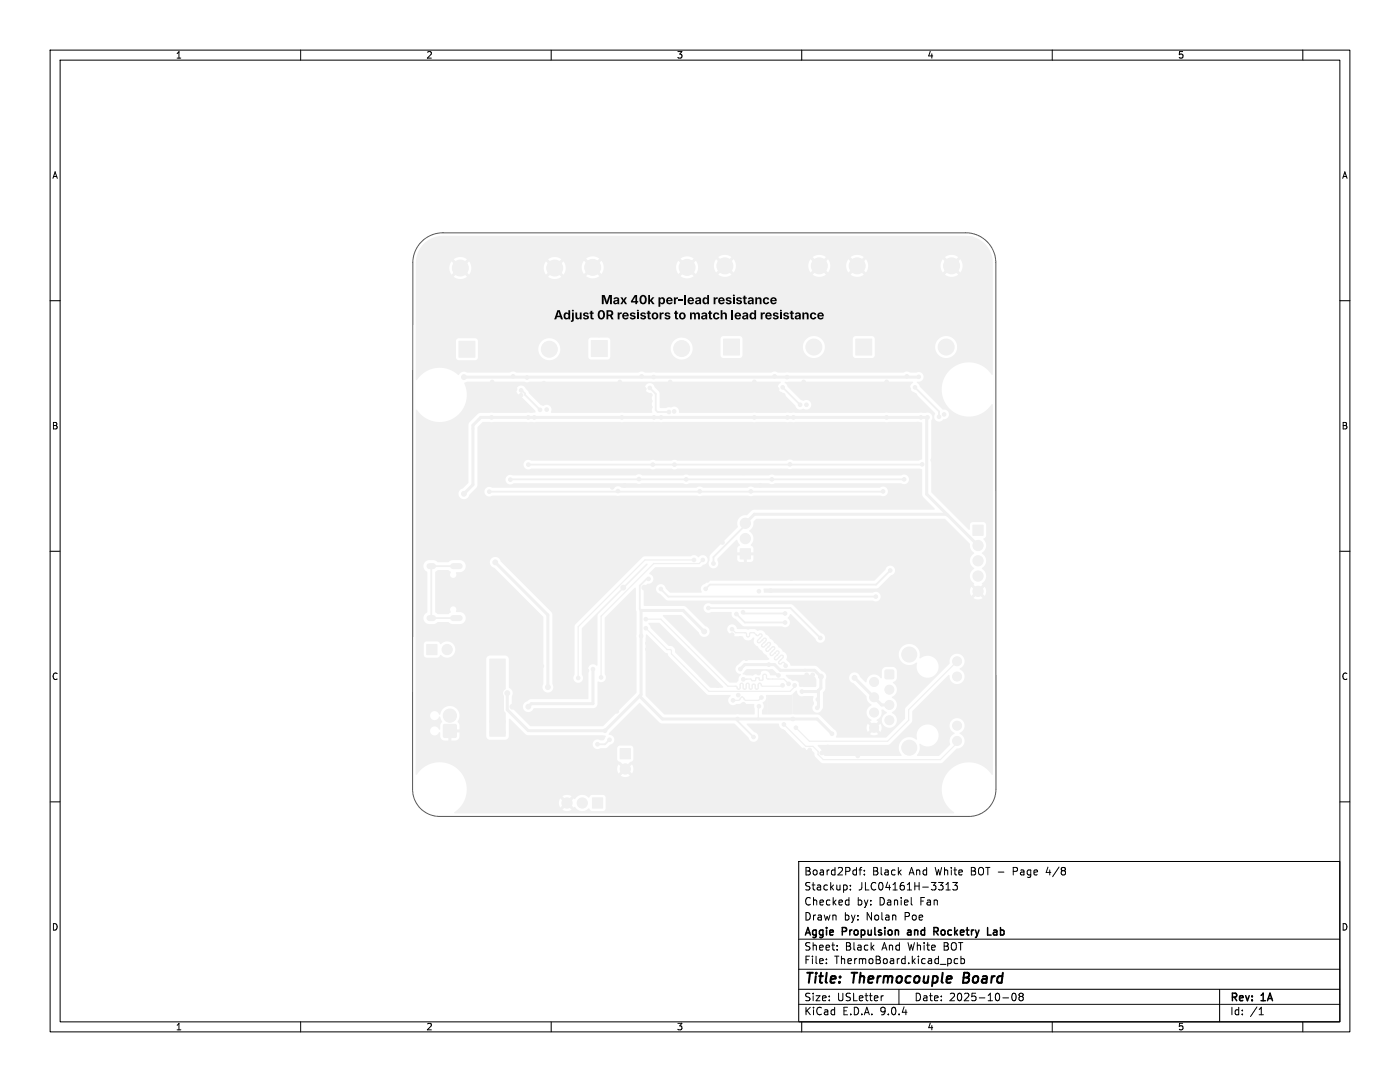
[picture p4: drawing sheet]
<svg xmlns="http://www.w3.org/2000/svg" width="279mm" height="216mm" viewBox="0 0 279 216" stroke-linecap="round" stroke-linejoin="round" font-family="sans-serif">
<defs><g id="words">
<g font-size="2.8">
<text x="160.4" y="196.8">Title:</text>
<text x="170.1" y="196.8">Thermocouple</text>
<text x="193" y="196.8">Board</text>
</g>
<g font-size="2.5">
<text x="110.5" y="64">Adjust 0R resistors to match lead resistance</text>
<text x="119.9" y="61">Max 40k per-lead resistance</text>
</g>
<g font-size="2.1">
<text x="160.4" y="177.9">Stackup:</text>
<text x="160.4" y="174.9">Board2Pdf:</text>
<text x="171.3" y="177.9">JLC04161H-3313</text>
<text x="174" y="174.9">Black</text>
<text x="181.5" y="174.9">And</text>
<text x="186.8" y="174.9">White</text>
<text x="194" y="174.9">BOT -</text>
<text x="202.7" y="174.9">Page</text>
<text x="209.5" y="174.9">4/8</text>
<text x="160.4" y="183.9">Drawn</text>
<text x="160.4" y="180.9">Checked</text>
<text x="168.4" y="183.9">by:</text>
<text x="171" y="180.9">by:</text>
<text x="172.9" y="183.9">Nolan</text>
<text x="175.5" y="180.9">Daniel</text>
<text x="180.6" y="183.9">Poe</text>
<text x="183.8" y="180.9">Fan</text>
<text x="160.4" y="189.9">Sheet:</text>
<text x="160.4" y="187.1">Aggie</text>
<text x="168.1" y="187.1">Propulsion</text>
<text x="168.6" y="189.9">Black</text>
<text x="176.1" y="189.9">And</text>
<text x="181.4" y="189.9">White</text>
<text x="181.8" y="187.1">and</text>
<text x="187.6" y="187.1">Rocketry</text>
<text x="188.6" y="189.9">BOT</text>
<text x="198.9" y="187.1">Lab</text>
<text x="160.4" y="192.6">File:</text>
<text x="166.5" y="192.6">ThermoBoard.kicad_pcb</text>
<text x="160.4" y="202.8">KiCad</text>
<text x="160.4" y="200">Size:</text>
<text x="167" y="200">USLetter</text>
<text x="168.1" y="202.8">E.D.A.</text>
<text x="175.7" y="202.8">9.0.4</text>
<text x="182.4" y="200">Date:</text>
<text x="189.4" y="200">2025-10-08</text>
<text x="245.4" y="200.2">Rev:</text>
<text x="245.4" y="202.8">Id:</text>
<text x="249.5" y="202.8">/1</text>
<text x="251.8" y="200.2">1A</text>
</g>
<g font-size="1.8">
<text x="35" y="11.9">1</text>
<text x="85" y="11.9">2</text>
<text x="135" y="11.9">3</text>
<text x="185" y="11.9">4</text>
<text x="235" y="11.9">5</text>
<text x="10.3" y="35.9">A</text>
<text x="267.7" y="35.9">A</text>
<text x="10.3" y="85.9">B</text>
<text x="267.7" y="85.9">B</text>
<text x="10.3" y="135.9">C</text>
<text x="267.7" y="135.9">C</text>
<text x="10.3" y="185.9">D</text>
<text x="267.7" y="185.9">D</text>
<text x="35" y="205.8">1</text>
<text x="85" y="205.8">2</text>
<text x="135" y="205.8">3</text>
<text x="185" y="205.8">4</text>
<text x="235" y="205.8">5</text>
</g>
</g></defs>
<g fill="none" stroke="#000" stroke-width=".2">
<path d="M10 10h259.4v195.9h-259.4zM12 12h255.4v191.9h-255.4zM60 10v2M110 10v2M160 10v2M210 10v2M260 10v2M10 60h2M267.4 60h2M10 110h2M267.4 110h2M10 160h2"/>
<path d="M159.4 171.9h108v32h-108zM169 179.6l.4 .1M169.4 179.1v1.5M169.7 177.4v.2M169.7 176.7v.1M171.4 173.6h.6M172 173.1l-.4 .2v1.3M172.5 174.4v.2M172.5 173.7v.1M188.8 177.6h.8M188.8 176.5l.4-.4v1.5M190.1 176.1h1l-.5 .6 .4 .1v.6l-.2 .2-.7-.2"/>
<path d="M267.4 160h2M159.4 197.4h108M159.4 193.4h108M159.4 187.4h108M164.9 192.1v.2M164.9 191.4v.1M167.1 189.4v.2M167.1 188.7v.1M169.4 180.5l-.4 .1M176.3 198.7l-.3 .1M179.4 197.4v3M181.9 180.5l.2 .1"/>
<path d="M191.1 191.4l-.4-.1-.3 .3 .2 .6h.5M191.8 191.4l.4-.1 .3 .3-.1 .6h-.6M191.8 190.8v1.5M200.1 199.1h1.2M202.1 198.3l.2-.1a.8 .8 0 0 1 .5 .7 .8 .8 0 0 1-.5 .8 1 1 0 0 1-.2-1.4zM203.6 198.8l-.2-.3 .2-.3h.3l.3 .3-.3 .3M203.6 198.8l-.2 .3v.4l.2 .2h.3l.3-.3-.1-.4-.2-.2M203.6 198.8h.3M243.4 197.4v6.5M60 203.9v2M110 203.9v2M159.4 200.4h108"/>
<path d="M160 203.9v2M210 203.9v2M251.3 202.5h.8M251.4 201.3l.3-.3v1.5M260 203.9v2"/>
</g>
<path d="M192.4 194.1l-.2 2h.7" fill="none" stroke="#000" stroke-width=".4"/>
<path d="M181.2 186.1v.4M186.7 185.9l.5 .7M187.1 185.1h-.7v1.5M187.1 185.8l-.7 .1M197.1 186.6h.7M198.5 185.6h-.2M198.5 186l-.3 .2 .3 .4" fill="none" stroke="#000" stroke-width=".3"/>
<g fill="#f0f0f0" stroke="#f0f0f0" stroke-width=".2">
<path d="M144.4 67.7h3.2v3.1h-3.2z"/>
<path d="M123.8 149.4h2v2h-2z"/>
<path d="M147.7 109.5h2.1v2h-2.1z"/>
<path d="M176.7 133.8h1.6v1.6h-1.6z"/>
<path d="M170.8 67.7h3.2v3.1h-3.2z"/>
<path d="M194.2 104.8h2v2h-2z"/>
<path d="M118 68h3.2v3.1h-3.2z"/>
<path d="M88.5 144.6h2.5v2.5h-2.5z"/>
<path d="M85.2 128.6h2v2h-2z"/>
<path d="M154.1 138.8h3v3h-3z"/>
<path d="M118.2 159.2h2.1v2h-2.1z"/>
<path d="M91.6 68.1h3.2v3.2h-3.2z"/>
<circle cx="162.4" cy="69.2" r="1.59"/>
<circle cx="144.7" cy="53" r="1.59"/>
<circle cx="163.5" cy="53" r="1.59"/>
<circle cx="124.8" cy="153.4" r="1.02"/>
<circle cx="148.7" cy="107.5" r="1.02"/>
<circle cx="148.7" cy="104.4" r="1.02"/>
<circle cx="174.4" cy="136.1" r=".9"/>
<circle cx="177.5" cy="137.6" r=".9"/>
<circle cx="174.4" cy="139.1" r=".9"/>
<circle cx="177.5" cy="140.7" r=".9"/>
<circle cx="174.4" cy="142.2" r=".9"/>
<circle cx="177.5" cy="143.7" r=".9"/>
<circle cx="174.4" cy="145.2" r=".9"/>
<circle cx="191" cy="131.9" r=".9"/>
<circle cx="191" cy="135" r=".9"/>
<circle cx="191" cy="144.8" r=".9"/>
<circle cx="191" cy="147.8" r=".9"/>
<circle cx="181.5" cy="130.6" r="1.5"/>
<circle cx="181.5" cy="149.2" r="1.5"/>
<circle cx="188.8" cy="69.2" r="1.59"/>
<circle cx="171.1" cy="53" r="1.59"/>
<circle cx="189.9" cy="53" r="1.59"/>
<circle cx="195.2" cy="108.8" r="1.02"/>
<circle cx="195.2" cy="111.9" r="1.02"/>
<circle cx="195.2" cy="114.9" r="1.02"/>
<circle cx="195.2" cy="118" r="1.02"/>
<circle cx="136" cy="69.5" r="1.59"/>
<circle cx="118.3" cy="53.3" r="1.59"/>
<circle cx="137.1" cy="53.3" r="1.59"/>
<circle cx="89.8" cy="142.8" r="1.32"/>
<circle cx="89.2" cy="129.6" r="1.02"/>
<circle cx="156.8" cy="141.5" r=".3"/>
<circle cx="155.6" cy="141.5" r=".3"/>
<circle cx="154.4" cy="141.5" r=".3"/>
<circle cx="156.8" cy="140.3" r=".3"/>
<circle cx="155.6" cy="140.3" r=".3"/>
<circle cx="154.4" cy="140.3" r=".3"/>
<circle cx="156.8" cy="139.1" r=".3"/>
<circle cx="155.6" cy="139.1" r=".3"/>
<circle cx="154.4" cy="139.1" r=".3"/>
<circle cx="116.2" cy="160.2" r="1.02"/>
<circle cx="113.2" cy="160.2" r="1.02"/>
<circle cx="109.6" cy="69.7" r="1.59"/>
<circle cx="91.9" cy="53.5" r="1.59"/>
<circle cx="110.7" cy="53.5" r="1.59"/>
<circle cx="151.5" cy="118" r=".36"/>
<circle cx="188.4" cy="82.7" r=".36"/>
<circle cx="160.9" cy="80.8" r=".36"/>
<circle cx="134.5" cy="82.1" r=".36"/>
<circle cx="109.1" cy="81.7" r=".36"/>
<circle cx="129.1" cy="69.2" r=".36"/>
<circle cx="97.9" cy="153.2" r=".36"/>
<circle cx="167.5" cy="50" r=".36"/>
<circle cx="138.7" cy="57.3" r=".36"/>
<circle cx="112.3" cy="148.4" r=".36"/>
<circle cx="102.7" cy="57.3" r=".36"/>
<circle cx="155.5" cy="50" r=".36"/>
<circle cx="155.4" cy="134.8" r=".36"/>
<circle cx="157.9" cy="155.6" r=".36"/>
<circle cx="94.9" cy="120.9" r=".36"/>
<circle cx="102.7" cy="50" r=".36"/>
<circle cx="160.4" cy="76.2" r=".36"/>
<circle cx="94.9" cy="122.1" r=".36"/>
<circle cx="179.5" cy="54.9" r=".36"/>
<circle cx="143.5" cy="148.4" r=".36"/>
<circle cx="179.5" cy="136.5" r=".36"/>
<circle cx="167.5" cy="99.9" r=".36"/>
<circle cx="105.1" cy="59.7" r=".36"/>
<circle cx="165.2" cy="150.2" r=".36"/>
<circle cx="114.7" cy="54.9" r=".36"/>
<circle cx="184.3" cy="141.3" r=".36"/>
<circle cx="107.5" cy="54.9" r=".36"/>
<circle cx="95.5" cy="54.9" r=".36"/>
<circle cx="176.3" cy="119.2" r=".36"/>
<circle cx="172.3" cy="131.7" r=".36"/>
<circle cx="189.1" cy="119.7" r=".36"/>
<circle cx="155.5" cy="54.9" r=".36"/>
<circle cx="102.7" cy="112.5" r=".36"/>
<circle cx="157.9" cy="99.9" r=".36"/>
<circle cx="119.5" cy="66.8" r=".36"/>
<circle cx="185.6" cy="124.5" r=".36"/>
<circle cx="144.2" cy="108.2" r=".36"/>
<circle cx="181.9" cy="155.6" r=".36"/>
<circle cx="129.1" cy="158" r=".36"/>
<circle cx="186.7" cy="57.3" r=".36"/>
<circle cx="121.9" cy="131.7" r=".36"/>
<circle cx="93.1" cy="64.4" r=".36"/>
<circle cx="153.1" cy="54.9" r=".36"/>
<circle cx="186.7" cy="122.1" r=".36"/>
<circle cx="165.1" cy="155.6" r=".36"/>
<circle cx="102.7" cy="107.7" r=".36"/>
<circle cx="162.7" cy="59.7" r=".36"/>
<circle cx="177.1" cy="66.8" r=".36"/>
<circle cx="114.7" cy="69.2" r=".36"/>
<circle cx="150.7" cy="155.6" r=".36"/>
<circle cx="85.9" cy="57.3" r=".36"/>
<circle cx="119.5" cy="102.9" r=".36"/>
<circle cx="148.3" cy="148.4" r=".36"/>
<circle cx="97.4" cy="84.7" r=".36"/>
<circle cx="88.3" cy="57.3" r=".36"/>
<circle cx="129.1" cy="71.6" r=".36"/>
<circle cx="129.1" cy="153.2" r=".36"/>
<circle cx="176.9" cy="76.2" r=".36"/>
<circle cx="145.9" cy="86.1" r=".36"/>
<circle cx="167.5" cy="66.8" r=".36"/>
<circle cx="167.5" cy="153.2" r=".36"/>
<circle cx="104.5" cy="132.9" r=".36"/>
<circle cx="191.5" cy="150.8" r=".36"/>
<circle cx="85.9" cy="71.6" r=".36"/>
<circle cx="100.3" cy="126.9" r=".36"/>
<circle cx="97.9" cy="66.8" r=".36"/>
<circle cx="177.1" cy="122.1" r=".36"/>
<circle cx="189.1" cy="122.1" r=".36"/>
<circle cx="148.9" cy="131.4" r=".36"/>
<circle cx="102.8" cy="81.2" r=".36"/>
<circle cx="174.7" cy="59.7" r=".36"/>
<circle cx="172.3" cy="57.3" r=".36"/>
<circle cx="85.9" cy="150.6" r=".36"/>
<circle cx="191.5" cy="100.5" r=".36"/>
<circle cx="181.9" cy="52.4" r=".36"/>
<circle cx="114.7" cy="158" r=".36"/>
<circle cx="100.3" cy="160.4" r=".36"/>
<circle cx="167.5" cy="107.7" r=".36"/>
<circle cx="155.5" cy="99.9" r=".36"/>
<circle cx="117.1" cy="59.7" r=".36"/>
<circle cx="100.3" cy="153.2" r=".36"/>
<circle cx="186.8" cy="124.5" r=".36"/>
<circle cx="129.1" cy="100.5" r=".36"/>
<circle cx="162.7" cy="50" r=".36"/>
<circle cx="121.9" cy="153.2" r=".36"/>
<circle cx="152.7" cy="78.8" r=".36"/>
<circle cx="119.5" cy="114.9" r=".36"/>
<circle cx="183.3" cy="94.3" r=".36"/>
<circle cx="114.7" cy="57.3" r=".36"/>
<circle cx="142.7" cy="129.8" r=".36"/>
<circle cx="193.9" cy="134.1" r=".36"/>
<circle cx="112.3" cy="114.9" r=".36"/>
<circle cx="189.1" cy="124.5" r=".36"/>
<circle cx="189.8" cy="113" r=".36"/>
<circle cx="101.5" cy="149.7" r=".36"/>
<circle cx="104.6" cy="85.2" r=".36"/>
<circle cx="186.7" cy="155.6" r=".36"/>
<circle cx="124.3" cy="146" r=".36"/>
<circle cx="124.7" cy="96.9" r=".36"/>
<circle cx="145.9" cy="148.4" r=".36"/>
<circle cx="90.7" cy="98.1" r=".36"/>
<circle cx="193.9" cy="136.5" r=".36"/>
<circle cx="114.7" cy="88.5" r=".36"/>
<circle cx="174.7" cy="90.9" r=".36"/>
<circle cx="160.3" cy="153.2" r=".36"/>
<circle cx="136.3" cy="158" r=".36"/>
<circle cx="109.9" cy="105.3" r=".36"/>
<circle cx="102.7" cy="64.4" r=".36"/>
<circle cx="90.7" cy="62.1" r=".36"/>
<circle cx="105.1" cy="158" r=".36"/>
<circle cx="165.1" cy="158" r=".36"/>
<circle cx="155.8" cy="153.9" r=".36"/>
<circle cx="160.3" cy="112.5" r=".36"/>
<circle cx="177.1" cy="155.6" r=".36"/>
<circle cx="85.9" cy="59.7" r=".36"/>
<circle cx="172.3" cy="134.1" r=".36"/>
<circle cx="174.7" cy="155.6" r=".36"/>
<circle cx="148.3" cy="52.4" r=".36"/>
<circle cx="155.5" cy="59.7" r=".36"/>
<circle cx="173.6" cy="125" r=".36"/>
<circle cx="107.2" cy="78.4" r=".36"/>
<circle cx="138.7" cy="78.8" r=".36"/>
<circle cx="107.5" cy="102.9" r=".36"/>
<circle cx="138.7" cy="88.5" r=".36"/>
<circle cx="126.7" cy="158" r=".36"/>
<circle cx="138.7" cy="86.1" r=".36"/>
<circle cx="90.7" cy="57.3" r=".36"/>
<circle cx="193.9" cy="98.1" r=".36"/>
<circle cx="186.7" cy="50" r=".36"/>
<circle cx="128.6" cy="78.8" r=".36"/>
<circle cx="191.5" cy="66.8" r=".36"/>
<circle cx="109.9" cy="78.8" r=".36"/>
<circle cx="112.3" cy="50" r=".36"/>
<circle cx="117.1" cy="133.8" r=".36"/>
<circle cx="148.3" cy="158" r=".36"/>
<circle cx="102.7" cy="124.5" r=".36"/>
<circle cx="171.2" cy="149.6" r=".36"/>
<circle cx="193.9" cy="86.1" r=".36"/>
<circle cx="161" cy="135.9" r=".36"/>
<circle cx="121.9" cy="112.5" r=".36"/>
<circle cx="169.9" cy="59.7" r=".36"/>
<circle cx="147.7" cy="127.4" r=".36"/>
<circle cx="94" cy="139.5" r=".36"/>
<circle cx="158" cy="131.6" r=".36"/>
<circle cx="196.3" cy="95.7" r=".36"/>
<circle cx="127.4" cy="78.8" r=".36"/>
<circle cx="184.3" cy="105.3" r=".36"/>
<circle cx="85.9" cy="86.1" r=".36"/>
<circle cx="124.3" cy="112.5" r=".36"/>
<circle cx="177.1" cy="59.7" r=".36"/>
<circle cx="165.1" cy="71.6" r=".36"/>
<circle cx="138.7" cy="81.2" r=".36"/>
<circle cx="177.1" cy="52.4" r=".36"/>
<circle cx="105.1" cy="100.5" r=".36"/>
<circle cx="152.5" cy="145.2" r=".36"/>
<circle cx="90.7" cy="66.8" r=".36"/>
<circle cx="112.3" cy="153.2" r=".36"/>
<circle cx="119.5" cy="50" r=".36"/>
<circle cx="121.9" cy="114.9" r=".36"/>
<circle cx="191.5" cy="59.7" r=".36"/>
<circle cx="151.4" cy="134.3" r=".36"/>
<circle cx="169.9" cy="50" r=".36"/>
<circle cx="88.3" cy="64.4" r=".36"/>
<circle cx="105.1" cy="107.7" r=".36"/>
<circle cx="131.5" cy="158" r=".36"/>
<circle cx="179" cy="80" r=".36"/>
<circle cx="150.7" cy="71.6" r=".36"/>
<circle cx="85.9" cy="149.1" r=".36"/>
<circle cx="105.1" cy="155.6" r=".36"/>
<circle cx="97.9" cy="54.9" r=".36"/>
<circle cx="93.1" cy="62.1" r=".36"/>
<circle cx="114.7" cy="66.8" r=".36"/>
<circle cx="172.3" cy="81.2" r=".36"/>
<circle cx="126.2" cy="78.8" r=".36"/>
<circle cx="193.9" cy="59.7" r=".36"/>
<circle cx="107.5" cy="50" r=".36"/>
<circle cx="184.3" cy="64.4" r=".36"/>
<circle cx="105.1" cy="126.9" r=".36"/>
<circle cx="184.3" cy="57.3" r=".36"/>
<circle cx="186.7" cy="143.6" r=".36"/>
<circle cx="103.3" cy="132.9" r=".36"/>
<circle cx="105.8" cy="86.4" r=".36"/>
<circle cx="124.4" cy="117.3" r=".48"/>
<circle cx="136.3" cy="86.1" r=".36"/>
<circle cx="196.3" cy="122.1" r=".36"/>
<circle cx="177.1" cy="69.2" r=".36"/>
<circle cx="169.9" cy="160.4" r=".36"/>
<circle cx="148.3" cy="112.8" r=".36"/>
<circle cx="186.5" cy="77.9" r=".36"/>
<circle cx="186.7" cy="158" r=".36"/>
<circle cx="100.5" cy="96.7" r=".36"/>
<circle cx="150.7" cy="66.8" r=".36"/>
<circle cx="180.2" cy="80" r=".36"/>
<circle cx="174.7" cy="131.7" r=".36"/>
<circle cx="196.3" cy="141.3" r=".36"/>
<circle cx="155.5" cy="105.3" r=".36"/>
<circle cx="172.3" cy="86.1" r=".36"/>
<circle cx="131.5" cy="69.2" r=".36"/>
<circle cx="156.3" cy="81.2" r=".36"/>
<circle cx="179" cy="81.2" r=".36"/>
<circle cx="196.3" cy="98.1" r=".36"/>
<circle cx="196.3" cy="62.1" r=".36"/>
<circle cx="189.1" cy="62.1" r=".36"/>
<circle cx="157.9" cy="115.4" r=".36"/>
<circle cx="88.3" cy="54.9" r=".36"/>
<circle cx="157.9" cy="59.7" r=".36"/>
<circle cx="165.1" cy="131.7" r=".36"/>
<circle cx="151.7" cy="96.8" r=".36"/>
<circle cx="189.2" cy="117.8" r=".36"/>
<circle cx="189.1" cy="93.3" r=".36"/>
<circle cx="174.7" cy="160.4" r=".36"/>
<circle cx="165.1" cy="64.4" r=".36"/>
<circle cx="129.1" cy="155.6" r=".36"/>
<circle cx="124.3" cy="122.1" r=".36"/>
<circle cx="88.9" cy="149.1" r=".36"/>
<circle cx="181.9" cy="153.2" r=".36"/>
<circle cx="124.3" cy="69.2" r=".36"/>
<circle cx="184.3" cy="69.2" r=".36"/>
<circle cx="141.1" cy="66.8" r=".36"/>
<circle cx="97.9" cy="160.4" r=".36"/>
<circle cx="136.3" cy="91.2" r=".36"/>
<circle cx="121.9" cy="102.9" r=".36"/>
<circle cx="108.1" cy="132.9" r=".36"/>
<circle cx="193.9" cy="143.6" r=".36"/>
<circle cx="114.7" cy="50" r=".36"/>
<circle cx="88.3" cy="105.3" r=".36"/>
<circle cx="145.9" cy="78.8" r=".36"/>
<circle cx="189.1" cy="88.5" r=".36"/>
<circle cx="138.7" cy="90.9" r=".36"/>
<circle cx="156.3" cy="78.8" r=".36"/>
<circle cx="85.9" cy="98.1" r=".36"/>
<circle cx="90.4" cy="150.6" r=".36"/>
<circle cx="165.1" cy="62.1" r=".36"/>
<circle cx="104" cy="78.8" r=".36"/>
<circle cx="193.9" cy="122.1" r=".36"/>
<circle cx="101.6" cy="81.2" r=".36"/>
<circle cx="153.1" cy="160.4" r=".36"/>
<circle cx="179.5" cy="138.9" r=".36"/>
<circle cx="167.5" cy="78.8" r=".36"/>
<circle cx="141.1" cy="50" r=".36"/>
<circle cx="181.9" cy="112.5" r=".36"/>
<circle cx="109.9" cy="66.8" r=".36"/>
<circle cx="87.4" cy="110.4" r=".36"/>
<circle cx="189.1" cy="129.3" r=".36"/>
<circle cx="149.3" cy="85.1" r=".36"/>
<circle cx="174.7" cy="62.1" r=".36"/>
<circle cx="153.8" cy="117.8" r=".36"/>
<circle cx="196.3" cy="102.9" r=".36"/>
<circle cx="88.3" cy="102.9" r=".36"/>
<circle cx="103.9" cy="149.7" r=".36"/>
<circle cx="109.9" cy="158" r=".36"/>
<circle cx="112.3" cy="155.6" r=".36"/>
<circle cx="196.3" cy="52.4" r=".36"/>
<circle cx="138.7" cy="153.2" r=".36"/>
<circle cx="100.4" cy="80" r=".36"/>
<circle cx="165.1" cy="81.2" r=".36"/>
<circle cx="117.1" cy="81.2" r=".36"/>
<circle cx="112.3" cy="143.6" r=".36"/>
<circle cx="155.9" cy="94" r=".36"/>
<circle cx="124.3" cy="160.4" r=".36"/>
<circle cx="148.3" cy="94.4" r=".36"/>
<circle cx="143.5" cy="100.5" r=".36"/>
<circle cx="171.7" cy="140.4" r=".36"/>
<circle cx="145.9" cy="155.6" r=".36"/>
<circle cx="90.7" cy="102.9" r=".36"/>
<circle cx="122" cy="91.4" r=".36"/>
<circle cx="124.3" cy="158" r=".36"/>
<circle cx="105.1" cy="69.2" r=".36"/>
<circle cx="184.3" cy="158" r=".36"/>
<circle cx="160.3" cy="160.4" r=".36"/>
<circle cx="105.1" cy="50" r=".36"/>
<circle cx="138.7" cy="148.4" r=".36"/>
<circle cx="171.2" cy="150.8" r=".36"/>
<circle cx="97.9" cy="126.9" r=".36"/>
<circle cx="172.3" cy="122.1" r=".36"/>
<circle cx="169.9" cy="129.3" r=".36"/>
<circle cx="191.5" cy="98.1" r=".36"/>
<circle cx="102.7" cy="126.9" r=".36"/>
<circle cx="85.9" cy="64.4" r=".36"/>
<circle cx="143.5" cy="150.8" r=".36"/>
<circle cx="174.7" cy="52.4" r=".36"/>
<circle cx="154.6" cy="155.1" r=".36"/>
<circle cx="105.1" cy="62.1" r=".36"/>
<circle cx="150.7" cy="160.4" r=".36"/>
<circle cx="157.9" cy="52.4" r=".36"/>
<circle cx="196.3" cy="100.5" r=".36"/>
<circle cx="167.5" cy="90.9" r=".36"/>
<circle cx="179.5" cy="153.2" r=".36"/>
<circle cx="143.5" cy="81.2" r=".36"/>
<circle cx="196.3" cy="146" r=".36"/>
<circle cx="174.7" cy="50" r=".36"/>
<circle cx="95.5" cy="158" r=".36"/>
<circle cx="162.2" cy="134.7" r=".36"/>
<circle cx="177.1" cy="71.6" r=".36"/>
<circle cx="196.3" cy="59.7" r=".36"/>
<circle cx="193.9" cy="141.3" r=".36"/>
<circle cx="196.3" cy="150.8" r=".36"/>
<circle cx="169.9" cy="153.2" r=".36"/>
<circle cx="165.1" cy="110.1" r=".36"/>
<circle cx="127.4" cy="80" r=".36"/>
<circle cx="144.4" cy="132.3" r=".36"/>
<circle cx="167.5" cy="86.1" r=".36"/>
<circle cx="189.1" cy="57.3" r=".36"/>
<circle cx="193.9" cy="131.7" r=".36"/>
<circle cx="172.3" cy="78.8" r=".36"/>
<circle cx="182.6" cy="81.2" r=".36"/>
<circle cx="169.9" cy="62.1" r=".36"/>
<circle cx="95.5" cy="124.5" r=".36"/>
<circle cx="131.8" cy="135.6" r=".36"/>
<circle cx="161.6" cy="149.6" r=".36"/>
<circle cx="152.7" cy="81.2" r=".36"/>
<circle cx="124.3" cy="50" r=".36"/>
<circle cx="123.1" cy="141.9" r=".36"/>
<circle cx="148.4" cy="140.5" r=".36"/>
<circle cx="112.9" cy="89.9" r=".36"/>
<circle cx="193.9" cy="54.9" r=".36"/>
<circle cx="119.5" cy="112.5" r=".36"/>
<circle cx="189.8" cy="108.9" r=".36"/>
<circle cx="102.7" cy="69.2" r=".36"/>
<circle cx="94" cy="138.3" r=".36"/>
<circle cx="193.9" cy="138.9" r=".36"/>
<circle cx="177.1" cy="100.5" r=".36"/>
<circle cx="179.5" cy="141.3" r=".36"/>
<circle cx="181.9" cy="160.4" r=".36"/>
<circle cx="191.5" cy="122.1" r=".36"/>
<circle cx="165.1" cy="59.7" r=".36"/>
<circle cx="127.4" cy="77.6" r=".36"/>
<circle cx="158.3" cy="135.3" r=".36"/>
<circle cx="100.3" cy="66.8" r=".36"/>
<circle cx="124.3" cy="57.3" r=".36"/>
<circle cx="129.8" cy="80" r=".36"/>
<circle cx="184.3" cy="66.8" r=".36"/>
<circle cx="154.9" cy="90.4" r=".36"/>
<circle cx="159.7" cy="140.4" r=".36"/>
<circle cx="129.1" cy="150.8" r=".36"/>
<circle cx="179.5" cy="59.7" r=".36"/>
<circle cx="179.5" cy="62.1" r=".36"/>
<circle cx="184.3" cy="129.3" r=".36"/>
<circle cx="160.3" cy="155.6" r=".36"/>
<circle cx="107.5" cy="57.3" r=".36"/>
<circle cx="143.5" cy="88.5" r=".36"/>
<circle cx="135.7" cy="141.9" r=".36"/>
<circle cx="131.5" cy="160.4" r=".36"/>
<circle cx="100.4" cy="81.2" r=".36"/>
<circle cx="138.7" cy="155.6" r=".36"/>
<circle cx="189.1" cy="64.4" r=".36"/>
<circle cx="191.5" cy="117.3" r=".36"/>
<circle cx="172.3" cy="62.1" r=".36"/>
<circle cx="150.7" cy="158" r=".36"/>
<circle cx="167.5" cy="62.1" r=".36"/>
<circle cx="133.9" cy="66.8" r=".36"/>
<circle cx="95.5" cy="50" r=".36"/>
<circle cx="184.3" cy="62.1" r=".36"/>
<circle cx="176" cy="125" r=".36"/>
<circle cx="196.3" cy="134.1" r=".36"/>
<circle cx="141.2" cy="115.8" r=".36"/>
<circle cx="90.4" cy="149.1" r=".36"/>
<circle cx="114.7" cy="114.9" r=".36"/>
<circle cx="160.3" cy="50" r=".36"/>
<circle cx="107.5" cy="155.6" r=".36"/>
<circle cx="141.1" cy="69.2" r=".36"/>
<circle cx="131.5" cy="50" r=".36"/>
<circle cx="189.2" cy="116.6" r=".36"/>
<circle cx="90.7" cy="100.5" r=".36"/>
<circle cx="180.2" cy="77.6" r=".36"/>
<circle cx="193.9" cy="124.5" r=".36"/>
<circle cx="105.1" cy="122.1" r=".36"/>
<circle cx="119.5" cy="57.3" r=".36"/>
<circle cx="151" cy="109.5" r=".36"/>
<circle cx="182.6" cy="80" r=".36"/>
<circle cx="100.3" cy="149.7" r=".36"/>
<circle cx="123.1" cy="140.7" r=".36"/>
<circle cx="177.1" cy="50" r=".36"/>
<circle cx="193.9" cy="52.4" r=".36"/>
<circle cx="143.5" cy="50" r=".36"/>
<circle cx="97.9" cy="69.2" r=".36"/>
<circle cx="179.5" cy="66.8" r=".36"/>
<circle cx="193.9" cy="69.2" r=".36"/>
<circle cx="102.7" cy="149.7" r=".36"/>
<circle cx="109.9" cy="150.8" r=".36"/>
<circle cx="146.1" cy="126.6" r=".36"/>
<circle cx="170.5" cy="140.4" r=".36"/>
<circle cx="117.1" cy="57.3" r=".36"/>
<circle cx="107.5" cy="114.9" r=".36"/>
<circle cx="180.2" cy="78.8" r=".36"/>
<circle cx="165.1" cy="69.2" r=".36"/>
<circle cx="136.8" cy="136.7" r=".36"/>
<circle cx="117.1" cy="112.5" r=".36"/>
<circle cx="179.5" cy="122.1" r=".36"/>
<circle cx="186.7" cy="141.3" r=".36"/>
<circle cx="127.4" cy="81.2" r=".36"/>
<circle cx="141.1" cy="57.3" r=".36"/>
<circle cx="167.5" cy="54.9" r=".36"/>
<circle cx="100.3" cy="62.1" r=".36"/>
<circle cx="181.9" cy="54.9" r=".36"/>
<circle cx="93.1" cy="50" r=".36"/>
<circle cx="124.3" cy="52.4" r=".36"/>
<circle cx="196.3" cy="64.4" r=".36"/>
<circle cx="114.7" cy="155.6" r=".36"/>
<circle cx="109.9" cy="112.5" r=".36"/>
<circle cx="155.5" cy="57.3" r=".36"/>
<circle cx="107.5" cy="160.4" r=".36"/>
<circle cx="172.3" cy="64.4" r=".36"/>
<circle cx="133.9" cy="52.4" r=".36"/>
<circle cx="181.9" cy="110.1" r=".36"/>
<circle cx="148.7" cy="90.9" r=".36"/>
<circle cx="126.7" cy="107.7" r=".36"/>
<circle cx="133.9" cy="50" r=".36"/>
<circle cx="126.7" cy="57.3" r=".36"/>
<circle cx="191.5" cy="57.3" r=".36"/>
<circle cx="129.1" cy="66.8" r=".36"/>
<circle cx="177.1" cy="57.3" r=".36"/>
<circle cx="85.9" cy="93.3" r=".36"/>
<circle cx="177.1" cy="62.1" r=".36"/>
<circle cx="181.9" cy="62.1" r=".36"/>
<circle cx="100.3" cy="100.5" r=".36"/>
<circle cx="95.5" cy="59.7" r=".36"/>
<circle cx="179.5" cy="71.6" r=".36"/>
<circle cx="193.9" cy="102.9" r=".36"/>
<circle cx="155.6" cy="149.6" r=".36"/>
<circle cx="189.1" cy="141.3" r=".36"/>
<circle cx="179.5" cy="155.6" r=".36"/>
<circle cx="126.7" cy="50" r=".36"/>
<circle cx="88.3" cy="100.5" r=".36"/>
<circle cx="187.8" cy="149.6" r=".36"/>
<circle cx="100.3" cy="52.4" r=".36"/>
<circle cx="147.3" cy="138.7" r=".36"/>
<circle cx="179.5" cy="134.1" r=".36"/>
<circle cx="96.4" cy="116.7" r=".36"/>
<circle cx="104" cy="81.2" r=".36"/>
<circle cx="193.9" cy="62.1" r=".36"/>
<circle cx="95.5" cy="160.4" r=".36"/>
<circle cx="114.7" cy="90.9" r=".36"/>
<circle cx="114.7" cy="112.5" r=".36"/>
<circle cx="108.5" cy="78.4" r=".36"/>
<circle cx="136.3" cy="160.4" r=".36"/>
<circle cx="153.1" cy="71.6" r=".36"/>
<circle cx="109.9" cy="153.2" r=".36"/>
<circle cx="160.3" cy="126.9" r=".36"/>
<circle cx="167.5" cy="69.2" r=".36"/>
<circle cx="88.3" cy="62.1" r=".36"/>
<circle cx="162.7" cy="107.7" r=".36"/>
<circle cx="138.7" cy="150.8" r=".36"/>
<circle cx="184.3" cy="59.7" r=".36"/>
<circle cx="133.5" cy="133" r=".36"/>
<circle cx="141.1" cy="71.6" r=".36"/>
<circle cx="184.3" cy="153.2" r=".36"/>
<circle cx="148.3" cy="54.9" r=".36"/>
<circle cx="153.2" cy="149.6" r=".36"/>
<circle cx="150.7" cy="54.9" r=".36"/>
<circle cx="177.1" cy="54.9" r=".36"/>
<circle cx="128.6" cy="77.6" r=".36"/>
<circle cx="121.9" cy="52.4" r=".36"/>
<circle cx="102.7" cy="158" r=".36"/>
<circle cx="143.5" cy="153.2" r=".36"/>
<circle cx="97.9" cy="158" r=".36"/>
<circle cx="189.1" cy="143.6" r=".36"/>
<circle cx="160.4" cy="78.1" r=".36"/>
<circle cx="85.9" cy="52.4" r=".36"/>
<circle cx="151.7" cy="94.2" r=".36"/>
<circle cx="150.5" cy="76.2" r=".36"/>
<circle cx="155.1" cy="81.2" r=".36"/>
<circle cx="169.9" cy="57.3" r=".36"/>
<circle cx="121.9" cy="158" r=".36"/>
<circle cx="100.3" cy="129.3" r=".36"/>
<circle cx="141.1" cy="153.2" r=".36"/>
<circle cx="141.1" cy="90.9" r=".36"/>
<circle cx="153.1" cy="100.5" r=".36"/>
<circle cx="157.9" cy="69.2" r=".36"/>
<circle cx="155.5" cy="158" r=".36"/>
<circle cx="174.7" cy="158" r=".36"/>
<circle cx="196.3" cy="93.3" r=".36"/>
<circle cx="174.8" cy="125" r=".36"/>
<circle cx="119.5" cy="59.7" r=".36"/>
<circle cx="105.1" cy="129.3" r=".36"/>
<circle cx="121.9" cy="57.3" r=".36"/>
<circle cx="95.5" cy="155.6" r=".36"/>
<circle cx="189.1" cy="138.9" r=".36"/>
<circle cx="90.7" cy="107.7" r=".36"/>
<circle cx="141.1" cy="150.8" r=".36"/>
<circle cx="162.7" cy="153.2" r=".36"/>
<circle cx="104" cy="80" r=".36"/>
<circle cx="175.3" cy="99.6" r=".36"/>
<circle cx="100.3" cy="57.3" r=".36"/>
<circle cx="112.3" cy="150.8" r=".36"/>
<circle cx="100.3" cy="155.6" r=".36"/>
<circle cx="155.5" cy="52.4" r=".36"/>
<circle cx="102.1" cy="132.9" r=".36"/>
<circle cx="157.9" cy="126.9" r=".36"/>
<circle cx="185.2" cy="77.9" r=".36"/>
<circle cx="159.1" cy="91.2" r=".36"/>
<circle cx="87.4" cy="109.2" r=".36"/>
<circle cx="109.9" cy="50" r=".36"/>
<circle cx="150.7" cy="69.2" r=".36"/>
<circle cx="155.1" cy="78.8" r=".36"/>
<circle cx="186.7" cy="138.9" r=".36"/>
<circle cx="125" cy="78.8" r=".36"/>
<circle cx="90.7" cy="64.4" r=".36"/>
<circle cx="97.9" cy="129.3" r=".36"/>
<circle cx="145.9" cy="153.2" r=".36"/>
<circle cx="93.1" cy="59.7" r=".36"/>
<circle cx="132.4" cy="126" r=".36"/>
<circle cx="126.7" cy="100.5" r=".36"/>
<circle cx="126.7" cy="71.6" r=".36"/>
<circle cx="129.1" cy="94.2" r=".36"/>
<circle cx="133.7" cy="76.2" r=".36"/>
<circle cx="107.5" cy="52.4" r=".36"/>
<circle cx="155.5" cy="66.8" r=".36"/>
<circle cx="145.9" cy="81.2" r=".36"/>
<circle cx="188" cy="117.8" r=".36"/>
<circle cx="191" cy="113" r=".36"/>
<circle cx="112.3" cy="88.5" r=".36"/>
<circle cx="85.9" cy="62.1" r=".36"/>
<circle cx="145.9" cy="100.5" r=".36"/>
<circle cx="85.9" cy="66.8" r=".36"/>
<circle cx="102.7" cy="129.3" r=".36"/>
<circle cx="181.9" cy="57.3" r=".36"/>
<circle cx="184.3" cy="54.9" r=".36"/>
<circle cx="100.3" cy="93.3" r=".36"/>
<circle cx="155.8" cy="155.1" r=".36"/>
<circle cx="117.6" cy="158" r=".48"/>
<circle cx="169.9" cy="158" r=".36"/>
<circle cx="95.5" cy="52.4" r=".36"/>
<circle cx="157.9" cy="57.3" r=".36"/>
<circle cx="196.3" cy="50" r=".36"/>
<circle cx="156.3" cy="80" r=".36"/>
<circle cx="107.5" cy="124.5" r=".36"/>
<circle cx="156.8" cy="149.6" r=".36"/>
<circle cx="133.9" cy="160.4" r=".36"/>
<circle cx="178.4" cy="125" r=".36"/>
<circle cx="193.9" cy="148.4" r=".36"/>
<circle cx="93.1" cy="66.8" r=".36"/>
<circle cx="193.9" cy="66.8" r=".36"/>
<circle cx="155.5" cy="160.4" r=".36"/>
<circle cx="97.7" cy="117.7" r=".36"/>
<circle cx="165.2" cy="149" r=".36"/>
<circle cx="160.3" cy="158" r=".36"/>
<circle cx="186.7" cy="62.1" r=".36"/>
<circle cx="165.1" cy="50" r=".36"/>
<circle cx="146.1" cy="134.3" r=".36"/>
<circle cx="121.9" cy="126.9" r=".36"/>
<circle cx="152.6" cy="77.8" r=".36"/>
<circle cx="172.3" cy="155.6" r=".36"/>
<circle cx="141.1" cy="52.4" r=".36"/>
<circle cx="181.9" cy="64.4" r=".36"/>
<circle cx="156.4" cy="146.1" r=".36"/>
<circle cx="95.2" cy="112.8" r=".36"/>
<circle cx="99.7" cy="121.8" r=".36"/>
<circle cx="124.3" cy="107.7" r=".36"/>
<circle cx="165.1" cy="107.7" r=".36"/>
<circle cx="174.7" cy="122.1" r=".36"/>
<circle cx="181.4" cy="77.6" r=".36"/>
<circle cx="126.2" cy="80" r=".36"/>
<circle cx="112.3" cy="78.8" r=".36"/>
<circle cx="105.7" cy="132.9" r=".36"/>
<circle cx="129.2" cy="128.3" r=".36"/>
<circle cx="157.9" cy="153.2" r=".36"/>
<circle cx="189.1" cy="90.9" r=".36"/>
<circle cx="169.9" cy="155.6" r=".36"/>
<circle cx="129.1" cy="50" r=".36"/>
<circle cx="177.1" cy="153.2" r=".36"/>
<circle cx="153.1" cy="50" r=".36"/>
<circle cx="188" cy="108.9" r=".36"/>
<circle cx="196.3" cy="136.5" r=".36"/>
<circle cx="102.7" cy="62.1" r=".36"/>
<circle cx="196.3" cy="143.6" r=".36"/>
<circle cx="154.4" cy="149.6" r=".36"/>
<circle cx="90.7" cy="50" r=".36"/>
<circle cx="162.7" cy="160.4" r=".36"/>
<circle cx="88.3" cy="59.7" r=".36"/>
<circle cx="193.9" cy="47.6" r=".36"/>
<circle cx="148.3" cy="57.3" r=".36"/>
<circle cx="126.7" cy="66.8" r=".36"/>
<circle cx="136.3" cy="124.5" r=".36"/>
<circle cx="193.9" cy="126.9" r=".36"/>
<circle cx="117.1" cy="88.5" r=".36"/>
<circle cx="124.3" cy="66.8" r=".36"/>
<circle cx="88.3" cy="50" r=".36"/>
<circle cx="131.5" cy="54.9" r=".36"/>
<circle cx="191.5" cy="50" r=".36"/>
<circle cx="97.9" cy="71.6" r=".36"/>
<circle cx="141.8" cy="108.2" r=".36"/>
<circle cx="135.8" cy="94.3" r=".36"/>
<circle cx="162.7" cy="112.5" r=".36"/>
<circle cx="179.5" cy="160.4" r=".36"/>
<circle cx="156.7" cy="114.2" r=".36"/>
<circle cx="102.3" cy="141" r=".48"/>
<circle cx="97.9" cy="57.3" r=".36"/>
<circle cx="184.3" cy="50" r=".36"/>
<circle cx="193.9" cy="88.5" r=".36"/>
<circle cx="177.2" cy="125" r=".36"/>
<circle cx="151.5" cy="80" r=".36"/>
<circle cx="85.9" cy="95.7" r=".36"/>
<circle cx="126.7" cy="160.4" r=".36"/>
<circle cx="87.4" cy="94.9" r=".36"/>
<circle cx="103.9" cy="93.6" r=".36"/>
<circle cx="136.3" cy="88.5" r=".36"/>
<circle cx="162.7" cy="155.6" r=".36"/>
<circle cx="95.5" cy="64.4" r=".36"/>
<circle cx="126.7" cy="155.6" r=".36"/>
<circle cx="196.3" cy="148.4" r=".36"/>
<circle cx="105.1" cy="153.2" r=".36"/>
<circle cx="117.1" cy="131.7" r=".36"/>
<circle cx="177.1" cy="160.4" r=".36"/>
<circle cx="150.7" cy="57.3" r=".36"/>
<circle cx="184.3" cy="122.1" r=".36"/>
<circle cx="100.3" cy="54.9" r=".36"/>
<circle cx="185.6" cy="125.7" r=".36"/>
<circle cx="105.1" cy="102.9" r=".36"/>
<circle cx="138.7" cy="50" r=".36"/>
<circle cx="157.9" cy="66.8" r=".36"/>
<circle cx="186.5" cy="76" r=".36"/>
<circle cx="143.5" cy="102.9" r=".36"/>
<circle cx="112.3" cy="66.8" r=".36"/>
<circle cx="186.7" cy="129.3" r=".36"/>
<circle cx="196.3" cy="66.8" r=".36"/>
<circle cx="98.2" cy="76.2" r=".36"/>
<circle cx="177.8" cy="78.8" r=".36"/>
<circle cx="124.3" cy="71.6" r=".36"/>
<circle cx="143.5" cy="158" r=".36"/>
<circle cx="95.5" cy="57.3" r=".36"/>
<circle cx="148.3" cy="50" r=".36"/>
<circle cx="143.5" cy="90.9" r=".36"/>
<circle cx="117.1" cy="86.1" r=".36"/>
<circle cx="128.6" cy="80" r=".36"/>
<circle cx="174.7" cy="153.2" r=".36"/>
<circle cx="105.1" cy="160.4" r=".36"/>
<circle cx="167.5" cy="129.3" r=".36"/>
<circle cx="189.1" cy="136.5" r=".36"/>
<circle cx="157.9" cy="114.2" r=".36"/>
<circle cx="155.1" cy="77.6" r=".36"/>
<circle cx="165.1" cy="153.2" r=".36"/>
<circle cx="160.3" cy="52.4" r=".36"/>
<circle cx="87.4" cy="93" r=".36"/>
<circle cx="141.1" cy="148.4" r=".36"/>
<circle cx="172.3" cy="129.3" r=".36"/>
<circle cx="191.5" cy="64.4" r=".36"/>
<circle cx="90.7" cy="59.7" r=".36"/>
<circle cx="97.9" cy="50" r=".36"/>
<circle cx="162.7" cy="110.1" r=".36"/>
<circle cx="124.3" cy="155.6" r=".36"/>
<circle cx="119.5" cy="81.2" r=".36"/>
<circle cx="174.7" cy="64.4" r=".36"/>
<circle cx="165.1" cy="78.8" r=".36"/>
<circle cx="164" cy="150.2" r=".36"/>
<circle cx="193.9" cy="129.3" r=".36"/>
<circle cx="172.3" cy="160.4" r=".36"/>
<circle cx="150.7" cy="50" r=".36"/>
<circle cx="117.1" cy="129.3" r=".36"/>
<circle cx="138.7" cy="66.8" r=".36"/>
<circle cx="181.4" cy="80" r=".36"/>
<circle cx="177.1" cy="131.7" r=".36"/>
<circle cx="87.4" cy="95.9" r=".36"/>
<circle cx="167.5" cy="64.4" r=".36"/>
<circle cx="189.1" cy="50" r=".36"/>
<circle cx="174.7" cy="78.8" r=".36"/>
<circle cx="155.5" cy="71.6" r=".36"/>
<circle cx="196.3" cy="86.1" r=".36"/>
<circle cx="131.1" cy="154.3" r=".36"/>
<circle cx="88.9" cy="150.6" r=".36"/>
<circle cx="85.9" cy="100.5" r=".36"/>
<circle cx="193.9" cy="146" r=".36"/>
<circle cx="141.1" cy="155.6" r=".36"/>
<circle cx="99.2" cy="80" r=".36"/>
<circle cx="93.7" cy="120.9" r=".36"/>
<circle cx="179" cy="78.8" r=".36"/>
<circle cx="126.7" cy="54.9" r=".36"/>
<circle cx="109.9" cy="160.4" r=".36"/>
<circle cx="121.9" cy="78.8" r=".36"/>
<circle cx="102.7" cy="100.5" r=".36"/>
<circle cx="184.3" cy="155.6" r=".36"/>
<circle cx="187.4" cy="114.2" r=".36"/>
<circle cx="130.4" cy="84.6" r=".36"/>
<circle cx="151.5" cy="78.8" r=".36"/>
<circle cx="156.5" cy="84.8" r=".36"/>
<circle cx="165.1" cy="160.4" r=".36"/>
<circle cx="117.1" cy="114.9" r=".36"/>
<circle cx="117.1" cy="90.9" r=".36"/>
<circle cx="182.6" cy="78.8" r=".36"/>
<circle cx="133.9" cy="54.9" r=".36"/>
<circle cx="145.9" cy="57.3" r=".36"/>
<circle cx="109.9" cy="155.6" r=".36"/>
<circle cx="152.7" cy="80" r=".36"/>
<circle cx="186.7" cy="153.2" r=".36"/>
<circle cx="123.8" cy="84.8" r=".36"/>
<circle cx="109.9" cy="57.3" r=".36"/>
<circle cx="112.3" cy="69.2" r=".36"/>
<circle cx="169.9" cy="64.4" r=".36"/>
<circle cx="87.4" cy="150.6" r=".36"/>
<circle cx="85.9" cy="54.9" r=".36"/>
<circle cx="189.1" cy="59.7" r=".36"/>
<circle cx="146" cy="113.7" r=".36"/>
<circle cx="165.1" cy="129.3" r=".36"/>
<circle cx="141.3" cy="136" r=".36"/>
<circle cx="100.3" cy="158" r=".36"/>
<circle cx="191.5" cy="124.5" r=".36"/>
<circle cx="133.9" cy="57.3" r=".36"/>
<circle cx="196.3" cy="54.9" r=".36"/>
<circle cx="95.5" cy="66.8" r=".36"/>
<circle cx="143.5" cy="78.8" r=".36"/>
<circle cx="88.3" cy="52.4" r=".36"/>
<circle cx="168.2" cy="131.7" r=".36"/>
<circle cx="168.2" cy="132.9" r=".36"/>
<circle cx="167.5" cy="81.2" r=".36"/>
<circle cx="100.3" cy="69.2" r=".36"/>
<circle cx="121.9" cy="138.9" r=".36"/>
<circle cx="186.7" cy="59.7" r=".36"/>
<circle cx="153.9" cy="81.2" r=".36"/>
<circle cx="102.7" cy="59.7" r=".36"/>
<circle cx="141.1" cy="86.1" r=".36"/>
<circle cx="102.7" cy="153.2" r=".36"/>
<circle cx="129.1" cy="52.4" r=".36"/>
<circle cx="184.3" cy="119.7" r=".36"/>
<circle cx="107.5" cy="112.5" r=".36"/>
<circle cx="102.7" cy="71.6" r=".36"/>
<circle cx="169.9" cy="88.5" r=".36"/>
<circle cx="109.9" cy="114.9" r=".36"/>
<circle cx="121.9" cy="136.5" r=".36"/>
<circle cx="97.9" cy="59.7" r=".36"/>
<circle cx="152" cy="149.6" r=".36"/>
<circle cx="136.3" cy="50" r=".36"/>
<circle cx="174.7" cy="57.3" r=".36"/>
<circle cx="107.5" cy="126.9" r=".36"/>
<circle cx="180.2" cy="81.2" r=".36"/>
<circle cx="196.3" cy="138.9" r=".36"/>
<circle cx="165.1" cy="66.8" r=".36"/>
<circle cx="85.9" cy="69.2" r=".36"/>
<circle cx="114.7" cy="78.8" r=".36"/>
<circle cx="105.1" cy="114.9" r=".36"/>
<circle cx="133.7" cy="78.1" r=".36"/>
<circle cx="169.4" cy="131.7" r=".36"/>
<circle cx="129.1" cy="57.3" r=".36"/>
<circle cx="153.1" cy="66.8" r=".36"/>
<circle cx="160.3" cy="57.3" r=".36"/>
<circle cx="107.5" cy="153.2" r=".36"/>
<circle cx="107.5" cy="129.3" r=".36"/>
<circle cx="157.9" cy="158" r=".36"/>
<circle cx="102.8" cy="78.8" r=".36"/>
<circle cx="88.5" cy="90.9" r=".36"/>
<circle cx="175.7" cy="85.1" r=".36"/>
<circle cx="121.9" cy="66.8" r=".36"/>
<circle cx="145.9" cy="150.8" r=".36"/>
<circle cx="162.7" cy="78.8" r=".36"/>
<circle cx="153.9" cy="77.6" r=".36"/>
<circle cx="172.3" cy="153.2" r=".36"/>
<circle cx="148.3" cy="78.8" r=".36"/>
<circle cx="97.9" cy="52.4" r=".36"/>
<circle cx="125" cy="80" r=".36"/>
<circle cx="143.5" cy="57.3" r=".36"/>
<circle cx="112.3" cy="81.2" r=".36"/>
<circle cx="189.8" cy="107.7" r=".36"/>
<circle cx="93.1" cy="57.3" r=".36"/>
<circle cx="117.1" cy="66.8" r=".36"/>
<circle cx="153.1" cy="52.4" r=".36"/>
<circle cx="119.5" cy="86.1" r=".36"/>
<circle cx="114.7" cy="52.4" r=".36"/>
<circle cx="172.3" cy="158" r=".36"/>
<circle cx="126.7" cy="69.2" r=".36"/>
<circle cx="131.1" cy="155.5" r=".36"/>
<circle cx="143" cy="108.2" r=".36"/>
<circle cx="159.1" cy="78.1" r=".36"/>
<circle cx="141.1" cy="158" r=".36"/>
<circle cx="126.7" cy="52.4" r=".36"/>
<circle cx="181.9" cy="66.8" r=".36"/>
<circle cx="121.9" cy="54.9" r=".36"/>
<circle cx="112.3" cy="86.1" r=".36"/>
<circle cx="112.3" cy="71.6" r=".36"/>
<circle cx="169.9" cy="86.1" r=".36"/>
<circle cx="88.3" cy="69.2" r=".36"/>
<circle cx="106.9" cy="132.9" r=".36"/>
<circle cx="97.9" cy="107.7" r=".36"/>
<circle cx="165.1" cy="134.1" r=".36"/>
<circle cx="196.3" cy="126.9" r=".36"/>
<circle cx="179.5" cy="69.2" r=".36"/>
<circle cx="131.5" cy="52.4" r=".36"/>
<circle cx="121.9" cy="107.7" r=".36"/>
<circle cx="179.5" cy="50" r=".36"/>
<circle cx="88.6" cy="109.2" r=".36"/>
<circle cx="107.5" cy="150.8" r=".36"/>
<circle cx="179.5" cy="52.4" r=".36"/>
<circle cx="143.5" cy="86.1" r=".36"/>
<circle cx="105.1" cy="64.4" r=".36"/>
<circle cx="85.9" cy="50" r=".36"/>
<circle cx="183.2" cy="84.6" r=".36"/>
<circle cx="157.9" cy="54.9" r=".36"/>
<circle cx="98.5" cy="120.6" r=".36"/>
<circle cx="160.3" cy="110.1" r=".36"/>
<circle cx="145.9" cy="158" r=".36"/>
<circle cx="121.9" cy="50" r=".36"/>
<circle cx="146.5" cy="108.9" r=".36"/>
<circle cx="122.2" cy="97.2" r=".36"/>
<circle cx="160.3" cy="59.7" r=".36"/>
<circle cx="136.3" cy="57.3" r=".36"/>
<circle cx="157.9" cy="129.3" r=".36"/>
<circle cx="107.5" cy="62.1" r=".36"/>
<circle cx="150.7" cy="153.2" r=".36"/>
<circle cx="193.9" cy="57.3" r=".36"/>
<circle cx="107.5" cy="59.7" r=".36"/>
<circle cx="102.8" cy="80" r=".36"/>
<circle cx="150.7" cy="52.4" r=".36"/>
<circle cx="151.8" cy="90.4" r=".36"/>
<circle cx="153.1" cy="158" r=".36"/>
<circle cx="196.3" cy="88.5" r=".36"/>
<circle cx="191.5" cy="138.9" r=".36"/>
<circle cx="102.7" cy="155.6" r=".36"/>
<circle cx="169.9" cy="105.3" r=".36"/>
<circle cx="167.5" cy="59.7" r=".36"/>
<circle cx="153.1" cy="69.2" r=".36"/>
<circle cx="174.7" cy="54.9" r=".36"/>
<circle cx="181.9" cy="50" r=".36"/>
<circle cx="167.5" cy="52.4" r=".36"/>
<circle cx="162.7" cy="57.3" r=".36"/>
<circle cx="139.8" cy="134.5" r=".36"/>
<circle cx="172.3" cy="50" r=".36"/>
<circle cx="177.1" cy="129.3" r=".36"/>
<circle cx="181.9" cy="71.6" r=".36"/>
<circle cx="143.5" cy="155.6" r=".36"/>
<circle cx="95.8" cy="76.9" r=".36"/>
<circle cx="134.5" cy="155.5" r=".36"/>
<circle cx="129.1" cy="102.9" r=".36"/>
<circle cx="128.6" cy="117.3" r=".48"/>
<circle cx="181.9" cy="158" r=".36"/>
<circle cx="167.5" cy="158" r=".36"/>
<circle cx="105.1" cy="124.5" r=".36"/>
<circle cx="117.1" cy="100.5" r=".36"/>
<circle cx="108.5" cy="77.4" r=".36"/>
<circle cx="186.7" cy="160.4" r=".36"/>
<circle cx="136.3" cy="148.4" r=".36"/>
<circle cx="165.1" cy="57.3" r=".36"/>
<circle cx="88.3" cy="86.1" r=".36"/>
<circle cx="157.9" cy="50" r=".36"/>
<circle cx="129.8" cy="78.8" r=".36"/>
<circle cx="153.7" cy="126" r=".36"/>
<circle cx="121.9" cy="134.1" r=".36"/>
<circle cx="95.5" cy="153.2" r=".36"/>
<circle cx="193.9" cy="95.7" r=".36"/>
<circle cx="114.7" cy="86.1" r=".36"/>
<circle cx="112.3" cy="107.7" r=".36"/>
<circle cx="109.9" cy="64.4" r=".36"/>
<circle cx="169.9" cy="81.2" r=".36"/>
<circle cx="196.3" cy="129.3" r=".36"/>
<circle cx="191.5" cy="69.2" r=".36"/>
<circle cx="157.9" cy="160.4" r=".36"/>
<circle cx="196.3" cy="90.9" r=".36"/>
<circle cx="128.6" cy="81.2" r=".36"/>
<circle cx="147.9" cy="130.4" r=".36"/>
<circle cx="178.6" cy="112.6" r=".36"/>
<circle cx="87.3" cy="90.9" r=".36"/>
<circle cx="138.7" cy="138.8" r=".36"/>
<circle cx="138.7" cy="69.2" r=".36"/>
<circle cx="107.5" cy="158" r=".36"/>
<circle cx="107.5" cy="66.8" r=".36"/>
<circle cx="141.1" cy="160.4" r=".36"/>
<circle cx="167.5" cy="155.6" r=".36"/>
<circle cx="107.5" cy="64.4" r=".36"/>
<circle cx="88.3" cy="66.8" r=".36"/>
<circle cx="151.6" cy="99.9" r=".36"/>
<circle cx="121.9" cy="155.6" r=".36"/>
<circle cx="98.5" cy="121.8" r=".36"/>
<circle cx="169.9" cy="90.9" r=".36"/>
<circle cx="179.5" cy="97.2" r=".36"/>
<circle cx="144.8" cy="112.5" r=".36"/>
<circle cx="181.9" cy="69.2" r=".36"/>
<circle cx="100.3" cy="107.7" r=".36"/>
<circle cx="114.7" cy="81.2" r=".36"/>
<circle cx="143.2" cy="136.8" r=".36"/>
<circle cx="167.5" cy="88.5" r=".36"/>
<circle cx="193.9" cy="100.5" r=".36"/>
<circle cx="186.7" cy="119.7" r=".36"/>
<circle cx="97.9" cy="124.5" r=".36"/>
<circle cx="148.3" cy="150.8" r=".36"/>
<circle cx="167.5" cy="105.3" r=".36"/>
<circle cx="196.3" cy="131.7" r=".36"/>
<circle cx="129.1" cy="54.9" r=".36"/>
<circle cx="112.3" cy="112.5" r=".36"/>
<circle cx="133" cy="138.9" r=".36"/>
<circle cx="160.3" cy="99.9" r=".36"/>
<circle cx="114.7" cy="71.6" r=".36"/>
<circle cx="97.9" cy="62.1" r=".36"/>
<circle cx="167.5" cy="57.3" r=".36"/>
<circle cx="181.9" cy="95.7" r=".36"/>
<circle cx="160.3" cy="114.9" r=".36"/>
<circle cx="143.5" cy="160.4" r=".36"/>
<circle cx="97.9" cy="148.4" r=".36"/>
<circle cx="177.1" cy="64.4" r=".36"/>
<circle cx="99.2" cy="78.8" r=".36"/>
<circle cx="88.3" cy="98.1" r=".36"/>
<circle cx="186.7" cy="52.4" r=".36"/>
<circle cx="160.4" cy="149.6" r=".36"/>
<circle cx="138.7" cy="160.4" r=".36"/>
<circle cx="117.1" cy="50" r=".36"/>
<circle cx="88.5" cy="89.7" r=".36"/>
<circle cx="90.7" cy="105.3" r=".36"/>
<circle cx="191.5" cy="141.3" r=".36"/>
<circle cx="138.7" cy="71.6" r=".36"/>
<circle cx="100.3" cy="124.5" r=".36"/>
<circle cx="172.3" cy="146" r=".36"/>
<circle cx="87.4" cy="94" r=".36"/>
<circle cx="196.3" cy="124.5" r=".36"/>
<circle cx="141.1" cy="102.9" r=".36"/>
<circle cx="155.5" cy="126.9" r=".36"/>
<circle cx="96.1" cy="120.9" r=".36"/>
<circle cx="160.4" cy="77.2" r=".36"/>
<circle cx="145.9" cy="50" r=".36"/>
<circle cx="93.7" cy="122.1" r=".36"/>
<circle cx="90.7" cy="86.1" r=".36"/>
<circle cx="105.1" cy="54.9" r=".36"/>
<circle cx="88.3" cy="71.6" r=".36"/>
<circle cx="161" cy="134.7" r=".36"/>
<circle cx="141.1" cy="54.9" r=".36"/>
<circle cx="100.3" cy="110.1" r=".36"/>
<circle cx="100.3" cy="71.6" r=".36"/>
<circle cx="162.7" cy="81.2" r=".36"/>
<circle cx="193.9" cy="93.3" r=".36"/>
<circle cx="105.1" cy="110.1" r=".36"/>
<circle cx="193.9" cy="50" r=".36"/>
<circle cx="148.3" cy="153.2" r=".36"/>
<circle cx="94" cy="112.8" r=".36"/>
<circle cx="184.3" cy="160.4" r=".36"/>
<circle cx="148.3" cy="155.6" r=".36"/>
<circle cx="97.3" cy="99.6" r=".36"/>
<circle cx="102.7" cy="110.1" r=".36"/>
<circle cx="107.5" cy="110.1" r=".36"/>
<circle cx="186.7" cy="54.9" r=".36"/>
<circle cx="101.6" cy="78.8" r=".36"/>
<circle cx="196.3" cy="69.2" r=".36"/>
<circle cx="95.2" cy="114" r=".36"/>
<circle cx="153.9" cy="80" r=".36"/>
<circle cx="138.7" cy="158" r=".36"/>
<circle cx="167.5" cy="160.4" r=".36"/>
<circle cx="101.6" cy="80" r=".36"/>
<circle cx="131.5" cy="57.3" r=".36"/>
<circle cx="141.1" cy="88.5" r=".36"/>
<circle cx="145.9" cy="160.4" r=".36"/>
<circle cx="93.1" cy="110.1" r=".36"/>
<circle cx="117.1" cy="78.8" r=".36"/>
<circle cx="191.5" cy="119.7" r=".36"/>
<circle cx="166.9" cy="140.4" r=".36"/>
<circle cx="119.5" cy="78.8" r=".36"/>
<circle cx="133.9" cy="158" r=".36"/>
<circle cx="193.9" cy="90.9" r=".36"/>
<circle cx="169.9" cy="78.8" r=".36"/>
<circle cx="186.7" cy="64.4" r=".36"/>
<circle cx="177.1" cy="158" r=".36"/>
<circle cx="165.1" cy="105.3" r=".36"/>
<circle cx="162.7" cy="158" r=".36"/>
<circle cx="102.7" cy="160.4" r=".36"/>
<circle cx="129.8" cy="81.2" r=".36"/>
<circle cx="132.4" cy="78.1" r=".36"/>
<circle cx="179.5" cy="158" r=".36"/>
<circle cx="132.8" cy="155.5" r=".36"/>
<circle cx="181.9" cy="90.9" r=".36"/>
<circle cx="100.3" cy="64.4" r=".36"/>
<circle cx="85.9" cy="105.3" r=".36"/>
<circle cx="159.9" cy="136.6" r=".36"/>
<circle cx="141.8" cy="123.3" r=".36"/>
<circle cx="105.1" cy="112.5" r=".36"/>
<circle cx="97.9" cy="150.8" r=".36"/>
<circle cx="96.1" cy="122.1" r=".36"/>
<circle cx="153.9" cy="78.8" r=".36"/>
<circle cx="102.7" cy="102.9" r=".36"/>
<circle cx="97.9" cy="155.6" r=".36"/>
<circle cx="112.3" cy="57.3" r=".36"/>
<circle cx="141.1" cy="99.6" r=".36"/>
<circle cx="186.5" cy="76.9" r=".36"/>
<circle cx="85.9" cy="102.9" r=".36"/>
<circle cx="114.7" cy="59.7" r=".36"/>
<circle cx="172.3" cy="59.7" r=".36"/>
<circle cx="129.1" cy="160.4" r=".36"/>
<circle cx="121.9" cy="129.3" r=".36"/>
<circle cx="109.9" cy="62.1" r=".36"/>
<circle cx="146" cy="112.5" r=".36"/>
<circle cx="167.5" cy="71.6" r=".36"/>
<circle cx="148.3" cy="160.4" r=".36"/>
<circle cx="129.3" cy="91.2" r=".36"/>
<circle cx="112.3" cy="158" r=".36"/>
<circle cx="94" cy="114" r=".36"/>
<circle cx="181.4" cy="78.8" r=".36"/>
<circle cx="123.7" cy="76.2" r=".36"/>
<circle cx="117.7" cy="154.2" r=".36"/>
<circle cx="121.9" cy="124.5" r=".36"/>
<circle cx="119.5" cy="100.5" r=".36"/>
<circle cx="100.3" cy="50" r=".36"/>
<circle cx="153.1" cy="57.3" r=".36"/>
<circle cx="181.9" cy="59.7" r=".36"/>
<circle cx="196.3" cy="57.3" r=".36"/>
<circle cx="157.9" cy="112.5" r=".36"/>
<circle cx="174.7" cy="134.1" r=".36"/>
<circle cx="92.8" cy="138.3" r=".36"/>
<circle cx="141.1" cy="81.2" r=".36"/>
<circle cx="100.3" cy="59.7" r=".36"/>
<circle cx="179.5" cy="64.4" r=".36"/>
<circle cx="105.1" cy="57.3" r=".36"/>
<circle cx="105.1" cy="71.6" r=".36"/>
<circle cx="155.1" cy="80" r=".36"/>
<circle cx="102.7" cy="66.8" r=".36"/>
<circle cx="105.1" cy="52.4" r=".36"/>
<circle cx="133.7" cy="77.2" r=".36"/>
<circle cx="186.1" cy="91.8" r=".36"/>
<circle cx="184.3" cy="52.4" r=".36"/>
<circle cx="117.1" cy="126.9" r=".36"/>
<circle cx="181.4" cy="81.2" r=".36"/>
<circle cx="184.3" cy="143.6" r=".36"/>
<circle cx="193.9" cy="64.4" r=".36"/>
<circle cx="97.9" cy="64.4" r=".36"/>
<circle cx="119.5" cy="107.7" r=".36"/>
<circle cx="100.3" cy="102.9" r=".36"/>
<circle cx="105.1" cy="66.8" r=".36"/>
<circle cx="109.9" cy="59.7" r=".36"/>
<circle cx="126.2" cy="81.2" r=".36"/>
<circle cx="108.5" cy="76.4" r=".36"/>
<circle cx="92.8" cy="139.5" r=".36"/>
<circle cx="112.3" cy="59.7" r=".36"/>
<circle cx="179.5" cy="57.3" r=".36"/>
<circle cx="100.4" cy="78.8" r=".36"/>
<circle cx="136.3" cy="78.8" r=".36"/>
<circle cx="181.9" cy="122.1" r=".36"/>
<circle cx="95.5" cy="146" r=".36"/>
<circle cx="160.3" cy="54.9" r=".36"/>
<circle cx="101.6" cy="77.6" r=".36"/>
<circle cx="129.2" cy="129.5" r=".36"/>
<circle cx="100.3" cy="90.9" r=".36"/>
<circle cx="193.9" cy="150.8" r=".36"/>
<circle cx="155.5" cy="69.2" r=".36"/>
<circle cx="102.8" cy="77.6" r=".36"/>
<circle cx="169.9" cy="99.9" r=".36"/>
<circle cx="141.1" cy="78.8" r=".36"/>
<circle cx="95.5" cy="62.1" r=".36"/>
<circle cx="191.5" cy="62.1" r=".36"/>
<circle cx="121.9" cy="160.4" r=".36"/>
<circle cx="131.5" cy="66.8" r=".36"/>
<circle cx="136.3" cy="81.2" r=".36"/>
<circle cx="87.4" cy="149.1" r=".36"/>
<circle cx="177.8" cy="80" r=".36"/>
<circle cx="172.4" cy="149.6" r=".36"/>
<circle cx="102.7" cy="54.9" r=".36"/>
<circle cx="124.3" cy="54.9" r=".36"/>
<circle cx="174.7" cy="129.3" r=".36"/>
<circle cx="95.5" cy="105.3" r=".36"/>
<circle cx="102.7" cy="52.4" r=".36"/>
<circle cx="112.3" cy="122.1" r=".36"/>
<circle cx="136.3" cy="66.8" r=".36"/>
<circle cx="141.4" cy="121.3" r=".36"/>
<circle cx="163.7" cy="127.3" r=".36"/>
<circle cx="105.4" cy="141" r=".48"/>
<circle cx="118.3" cy="133.5" r=".36"/>
<circle cx="124.1" cy="83.3" r=".36"/>
<circle cx="150.4" cy="147.1" r=".36"/>
<circle cx="109.3" cy="137.1" r=".48"/>
<circle cx="158.3" cy="83.3" r=".36"/>
<circle cx="151.5" cy="140.9" r=".36"/>
<circle cx="157.1" cy="83.3" r=".36"/>
<circle cx="98.1" cy="83.3" r=".36"/>
<circle cx="150.5" cy="83.3" r=".36"/>
<circle cx="147.2" cy="143.5" r=".36"/>
<circle cx="166" cy="146.4" r=".36"/>
<circle cx="160" cy="138" r=".36"/>
<circle cx="127.9" cy="126.9" r=".36"/>
<circle cx="101.2" cy="138.3" r=".48"/>
<circle cx="153.4" cy="132.6" r=".36"/>
<circle cx="98.8" cy="112.2" r=".48"/>
<circle cx="142.4" cy="112.5" r=".36"/>
<circle cx="129.4" cy="115.5" r=".36"/>
<circle cx="176.9" cy="83.3" r=".36"/>
<circle cx="105.4" cy="83.3" r=".36"/>
<circle cx="163.1" cy="141.3" r=".36"/>
<circle cx="92.6" cy="98.5" r=".48"/>
<circle cx="183.8" cy="83.3" r=".36"/>
<circle cx="185.1" cy="83.3" r=".36"/>
<circle cx="147.7" cy="133.5" r=".36"/>
<circle cx="158.2" cy="143.5" r=".36"/>
<circle cx="163.8" cy="135" r=".48"/>
<circle cx="120.7" cy="145.8" r=".36"/>
<circle cx="163.2" cy="139.6" r=".36"/>
<circle cx="140.5" cy="126" r=".48"/>
<circle cx="130.5" cy="83.3" r=".36"/>
<circle cx="131.9" cy="83.3" r=".36"/>
<circle cx="106.6" cy="83.3" r=".36"/>
<circle cx="157.1" cy="75.3" r=".36"/>
<circle cx="102.4" cy="75.1" r=".36"/>
<circle cx="128.1" cy="75.1" r=".36"/>
<circle cx="92.6" cy="75.2" r=".48"/>
<circle cx="105.2" cy="75.3" r=".36"/>
<circle cx="130.4" cy="75.2" r=".36"/>
<circle cx="154.6" cy="75.1" r=".36"/>
<circle cx="181" cy="75.1" r=".36"/>
<circle cx="183.4" cy="75.2" r=".36"/>
<circle cx="170.5" cy="135.3" r=".48"/>
<circle cx="156.4" cy="144.5" r=".36"/>
<circle cx="158.8" cy="145.2" r=".36"/>
<circle cx="174.8" cy="119" r=".36"/>
<circle cx="131.9" cy="117.5" r=".36"/>
<circle cx="177.7" cy="113.8" r=".36"/>
<circle cx="140.8" cy="117.5" r=".36"/>
<circle cx="156.8" cy="132.9" r=".36"/>
<circle cx="146.1" cy="125.5" r=".36"/>
<circle cx="152" cy="139.2" r=".36"/>
<circle cx="146.3" cy="139.8" r=".36"/>
<circle cx="148.3" cy="122.2" r=".36"/>
<circle cx="156.7" cy="122.4" r=".36"/>
<circle cx="158.6" cy="136.7" r=".36"/>
<circle cx="128.9" cy="125.4" r=".36"/>
<circle cx="140.3" cy="111.7" r=".36"/>
<circle cx="120" cy="135.2" r=".36"/>
<circle cx="159.7" cy="80.8" r=".36"/>
<circle cx="156.2" cy="77.3" r=".36"/>
<circle cx="133.5" cy="82.2" r=".36"/>
<circle cx="129.7" cy="77.4" r=".36"/>
<circle cx="148.3" cy="135.5" r=".36"/>
<circle cx="157.4" cy="136.5" r=".36"/>
<circle cx="115.4" cy="135.3" r=".36"/>
<circle cx="138.5" cy="111.7" r=".36"/>
<circle cx="157.6" cy="92.6" r=".36"/>
<circle cx="130.3" cy="92.7" r=".36"/>
<circle cx="184" cy="92.6" r=".36"/>
<circle cx="134.6" cy="92.7" r=".36"/>
<circle cx="105.4" cy="92.7" r=".36"/>
<circle cx="154" cy="95.7" r=".36"/>
<circle cx="180.4" cy="95.7" r=".36"/>
<circle cx="136.9" cy="95.7" r=".36"/>
<circle cx="127.5" cy="95.6" r=".36"/>
<circle cx="101.8" cy="95.7" r=".36"/>
<circle cx="182.6" cy="77.3" r=".36"/>
<circle cx="187.4" cy="83.2" r=".36"/>
<circle cx="147" cy="122.5" r=".36"/>
<circle cx="156.7" cy="124.2" r=".36"/>
<circle cx="128.9" cy="123.5" r=".36"/>
<circle cx="156.2" cy="136.7" r=".36"/>
<circle cx="139.6" cy="98.1" r=".36"/>
<circle cx="149.8" cy="98.1" r=".36"/>
<circle cx="123.3" cy="98" r=".36"/>
<circle cx="97.6" cy="98.1" r=".36"/>
<circle cx="176.2" cy="98.1" r=".36"/>
<circle cx="107.8" cy="81.8" r=".36"/>
<circle cx="104" cy="77.9" r=".36"/>
<circle cx="99.4" cy="134.4" r=".48"/>
<circle cx="98.2" cy="146.1" r=".48"/>
<circle cx="100.3" cy="146.1" r=".48"/>
<circle cx="99.1" cy="132.3" r=".48"/>
<circle cx="100.3" cy="144" r=".48"/>
<circle cx="98.2" cy="144" r=".48"/>
<circle cx="119.2" cy="148.5" r=".36"/>
<circle cx="121.6" cy="147.6" r=".36"/>
</g>
<path d="M85.7 113h.7M90.4 113h1.3M85.7 123.3h.7M90.4 123.3h1.3" fill="none" stroke="#f0f0f0" stroke-width="1.2"/>
<g fill="none" stroke="#f0f0f0" stroke-width=".36">
<path d="M104 77.9l.1 .2h.2l.5 .4v.3l3 3M129.7 77.4l1.2 1.2v3.2l.3 .4h2.3M156.2 77.3l3.5 3.5M182.6 77.3l4.8 4.8v1.1M182.6 77.3h.1M176.2 98l-78.6 .1M180.4 95.6l-78.6 .1M184 92.6l-78.6 .1M91.1 113h-5v10.3h5M129.4 115.5h-.3l-1.4 1.4v4.7l.2 .2M131.9 117.5l1.5 1.5h41.4M148.7 104.4v.4l-6.3 6.4v1.2"/>
<path d="M177.7 113.8l-2.9 2.8h-33.1l-.9 .9M141.4 121.3h16.3l6 6M147 122.5l1.6 1.7h8.1M148.3 122.2l.2 .2h8.2M105.4 145.8h.3M121.6 147.6l-.9 .9h-1.5M147.2 143.5v.4l3.2 3.2M166.1 146.3l-.1 .1"/>
</g>
<g fill="none" stroke="#f0f0f0" stroke-width=".6">
<path d="M92.6 75.2h90.6M92.6 98.5l1.8-1.8v-11.9l1.5-1.5h89.2l-.2 .2v15.1l10.3 10.2M98.8 112.2l10.5 10.5v14.4M188.9 102.6h-38.3l-1.9 1.8M101.2 138.3v3.3l4.2 4.2M118.3 133.5v6.9h-12.3l-.6 .6M127.6 138.9l4.6 4.6h30.9l2.9 2.9M140.5 126l-4.2-4.2h-8.4v16.8l-7.2 7.2h-15M147.7 133.5l.9-.9h6l1.1 1.2 6.9-.1 1.2 1.3v2.3l-.7 .7h-3.1M160.6 133.7v.1M163.3 137.8v1.6l-.1 .2 .1 .1v1.3l-.2 .2M170.5 135.2l5.5 5.5h1.5"/>
<path d="M174.4 139.1h.1"/>
</g>
<g fill="none" stroke="#f0f0f0" stroke-width=".24">
<path d="M138.5 111.7h-9.8l-13.3 13.4v10.2M140.3 111.7l-.8 .8h-9l-10.5 10.5v12.2M128.9 125.3l4.3 4.3h.6l.2 .2v.7l7.5 7.4h16.2l.9-.9v-.3M129 123.6l-.1-.1h3l13.4 13.4h1.6l.3 .5 .3 .1 .2-.2v-.8l.4-.1 .2 .1v.9l.4 .1 .2-.2v-.8l.4-.2 .2 .2 .1 1 .4-.1 .1-.8 .4-.1 .2 .2v.7l.4 .1 .2-.1v-.9l.2-.1h.3l.1 .4 .2 .1h3.9l.2-.2M146.1 125.5l.7 .7 2 .1 .2 .6 .2 .2 .3-.1 .1-.6 .2-.1 .7-.1 .7 .7 .5-.4h.2l.2 .4-.9 .9v.3l.4 .2 .9-.9h.3l.1 .4-.9 .9v.2l.4 .2 .9-.9h.3l.2 .4-.9 .9v.3l.4 .2 .9-.9h.3l.1 .3-.9 .9v.3l.4 .2 .9-.9h.3l.2 .4-.9 .9v.2l.4 .2 .9-.8h.2l.2 .3-.9 .9v.3l.3 .2 .7-.3 .4 .3v.3M148.3 135.5h1.5l.3 .3h.5l.3-.5 .5-.1 .2 .5h.5l.2-1 .4-.1 .2 .1 .1 .6 .1 .2h3.3l1 .9M151.6 127.4h.1M152 139.2l-.6 .5h-2.6l-.6-.6-.7 .6h-1.2M152 127.8h.1M152.5 128.2h.1M152.9 128.6h.1M153.3 129.1h.1"/>
<path d="M153.7 129.5h.1M154.2 129.9h.1M154.6 130.3h.1M155 130.8h.1M155.4 131.2h.1M191 131.9l-9.7 9.7v2.1l-4.2 4.2h-15.6l-2.7-2.7M151.5 140.9l-.2 .1v2.5M156.4 144.5l4.4 4.4h1.4l1.1 1.1v.5l1 1.1h23.4l3.3-3.3v-.5"/>
</g>
<g fill="#f0f0f0">
<path d="M153.1 138.7h4.7l.3-.2 .1 4-5.1 .1z"/>
<path d="M152.9 138.7h.2v3.9h-1v-.9a1.25 1.25 0 0 0 .1-1.6 1.23 1.23 0 0 0 .7-1.4z"/>
<path d="M128.9 126.6h.2l3.7 3.6a.59 .59 0 0 1 .6 .7l7.6 7.6 .4 .2h4.3l.1 .1a1.02 1.02 0 0 0-.3 1.5 1.02 1.02 0 0 0 1.5 .2h.6l.5-.3 .6 .3h1.8l.1 2h-18.1l-3.7-3.7z"/>
<path d="M129.5 124.3h2.1l12.7 12.7v.2h-2.6l-7-7a1.14 1.14 0 0 0-1.3-1.3l-3.5-3.6-.5-.8z"/>
<path d="M156.9 134.7l5.2-.1 .6 .6 .2 .5v1.2l-.1 .2h-3.2a1.13 1.13 0 0 0-1.5-1.3l-.7-.4-.5-.5z"/>
<path d="M148.6 133.9l.5-.4h5l1.2 1.1-.2 .2h-1.3a1.23 1.23 0 0 0-1.1-1 1.23 1.23 0 0 0-1.2 .7l-.8 .1-.5 .2h-1.3l-.7-.3z"/>
<path d="M84.6 48.6a5.4 5.4 0 0 1 3.9-1.5h104.2a5.4 5.4 0 0 1 5.4 5.8h-6l-.4-1.2-.9 .8-.4-.4 .8-.8-.1-.1a2.18 2.18 0 0 0-2.5 .1l.8 .8-.4 .4-.8-.8-.5 1.2h-14.4l-.5-1.2-.8 .8-.4-.4 .8-.8-.1-.1a2.18 2.18 0 0 0-2.6 .1l.9 .8-.5 .4-.8-.8-.4 1.2h-3.2l-.4-1.2-.9 .8-.4-.4 .8-.8-.1-.1a2.18 2.18 0 0 0-2.5 .1l.8 .8-.4 .4-.8-.8-.5 1.2h-14.4l-.5-1.2-.8 .8-.4-.4 .8-.8-.1-.1a2.18 2.18 0 0 0-2.6 .1l.9 .8-.5 .4-.8-.8-.3 .6-.1 .9h-3.2l-.4-1.2-.8 .8-.5-.4 .8-.8a2.17 2.17 0 0 0-2.6 0l.8 .8-.4 .4-.8-.8-.5 1.2h-14.4l-.5-1.2-.8 .8-.4-.4 .8-.8-.1-.1a2.18 2.18 0 0 0-2.5 .1l.8 .8-.5 .4-.8-.8-.3 .6-.1 .7h-3.2l-.4-1.1-.9 .8-.4-.5 .8-.8h-.1a2.18 2.18 0 0 0-2.5 0l.8 .8-.4 .5-.8-.8-.5 1.1h-14.4l-.5-1.1-.8 .8-.4-.5 .8-.8h-.1a2.18 2.18 0 0 0-2.6 0l.9 .8-.5 .5-.8-.8-.1 .1a2.18 2.18 0 0 0 .1 2.5l.8-.8 .5 .4-.9 .8 .1 .1a2.18 2.18 0 0 0 2.6-.1l-.8-.8 .4-.4 .8 .8 .3-.6 .2-.9h14.4l.1 .9 .4 .6 .8-.8 .4 .4-.8 .8 .1 .1a2.18 2.18 0 0 0 2.5-.1l-.8-.8 .4-.4 .9 .8 .3-.6 .1-.9h3.2l.1 .8 .3 .6 .8-.8 .5 .4-.8 .8 .1 .1a2.18 2.18 0 0 0 2.5-.1l-.8-.8 .4-.4 .8 .8 .4-.6 .1-.9h14.4l.1 .9 .4 .6 .8-.8 .4 .4-.8 .8 .1 .1a2.18 2.18 0 0 0 2.5-.1l-.8-.8 .5-.4 .8 .8 .3-.6 .1-.9h3.2l.4 1.2 .8-.8 .5 .4-.9 .8a2.17 2.17 0 0 0 2.7 0l-.8-.8 .4-.4 .8 .8 .3-.6 .2-.9h14.4l.1 .9 .4 .6 .8-.8 .4 .4-.8 .8 .1 .1a2.18 2.18 0 0 0 2.5-.1l-.8-.8 .4-.4 .9 .8 .3-.6 .1-.9h3.2l.1 .9 .3 .6 .8-.8 .5 .4-.9 .8 .1 .1a2.18 2.18 0 0 0 2.6-.1l-.8-.8 .4-.4 .8 .8 .3-.6 .2-.9h14.4l.1 .9 .4 .6 .8-.8 .4 .4-.8 .8 .1 .1a2.18 2.18 0 0 0 2.5-.1l-.8-.8 .4-.4 .9 .8 .3-.6 .1-.9h6v16.2h-7.1a2.2 2.2 0 0 0-1.3-1.9 2.2 2.2 0 0 0-2.3 .4h-12.8l-.2-.4-.3-.1h-3.4l-.3 .1-.2 .3v1.6h-5.6a2.2 2.2 0 0 0-1.3-1.9 2.2 2.2 0 0 0-2.3 .4h-12.8l-.2-.4-.3-.1h-3.4l-.3 .1-.2 .3v1.9h-5.6v-.3a2.2 2.2 0 0 0-3.6-1.2h-12.8l-.2-.4-.3-.1h-3.3l-.4 .1-.2 .3v1.7h-5.6a2.2 2.2 0 0 0-1.3-1.8 2.2 2.2 0 0 0-2.3 .3h-12.8l-.2-.3-.3-.2h-3.4l-.5 .5v3.4l.2 .3 .3 .2h3.3l.4-.2 .2-.4v-3.3h12.8l-.2 .2a2.2 2.2 0 0 0 .9 3.6 2.2 2.2 0 0 0 2.9-2.3h5.6v1.8l.3 .4h3.6l.3-.1 .2-.3v-3.4h12.8a2.2 2.2 0 0 0 .6 3.7 2.2 2.2 0 0 0 3-2.2h5.6v1.6l.3 .4h3.5l.4-.1 .2-.3v-3.4h12.8a2.2 2.2 0 0 0 .6 3.7 2.2 2.2 0 0 0 3-2.2h5.6v1.9l.3 .4h3.5l.4-.1 .2-.3v-3.4h12.8a2.2 2.2 0 0 0 .6 3.7 2.2 2.2 0 0 0 3-2.2h7.1v5.6l-.1 .1a5.4 5.4 0 0 0-7.7-1.6 5.4 5.4 0 0 0-1.3 7.7 5.4 5.4 0 0 0 7.9 .9l1-1.2 .2 .1 .1 24h-1.4l-.2-.3-.3-.2h-2.3l-.4 .5-.1 1-7.6-7.4-.1-14.3a.99 .99 0 0 0 .1-1.3 .99 .99 0 0 0-1.2-.3l-49.2-.1a1.03 1.03 0 0 0-.5-1.1 1.03 1.03 0 0 0-1.1 .1l-2.2 .1-.1-3-.9-1.1a.98 .98 0 0 0-1.1-.9 .98 .98 0 0 0-.9 1 .98 .98 0 0 0 .9 1l.5 .6 .1 3.2-.2 .2h-19.9l-.2-.1a.99 .99 0 0 0-.2-1.3 .99 .99 0 0 0-1.2 0l-.6-.2-2.3-2.3-.7-1a.98 .98 0 0 0-1.7 0 .98 .98 0 0 0 .8 1.5l.2 .3 2.6 2.6v.4l-10.9 .1-.5 .2-1.8 1.8-.1 11.9-1.1 1.1a1.1 1.1 0 0 0-.6 1.9 1.1 1.1 0 0 0 1.9-.6l1.4-1.4 .2-.5v-11.5l1.1-1.1h87l.6 .1v7.2l-.6 .4h-25.1a1.11 1.11 0 0 0-1.4 0h-21.7l-.5-.2-.7 .2h-3.2a1.02 1.02 0 0 0-1.1 0h-23.7a.98 .98 0 0 0-1.3 .2 .98 .98 0 0 0 0 1.3 .98 .98 0 0 0 1.3 .1h23.7a1.09 1.09 0 0 0 1.2 0h3.1a1.09 1.09 0 0 0 1.2 0h21.9l.4 .1 .7-.1h25.3l.5 .2v1.9h-2.6a.99 .99 0 0 0-1.6-.7h-25.2l-.5-.2-.7 .2-15.9-.1a1.02 1.02 0 0 0-1.2 .1h-8.1a1.11 1.11 0 0 0-1.4 0h-24.5a.98 .98 0 0 0-1.4 1 .98 .98 0 0 0 1.6 .5h24.5l.4 .2 .6-.2h8.3a1.09 1.09 0 0 0 1.2 0h15.9a1.09 1.09 0 0 0 1.2 0h25.2a.99 .99 0 0 0 1.1 .1 .99 .99 0 0 0 .5-.9h2.6v2.4h-6.8v-.2a1.01 1.01 0 0 0-1.7-.5h-25a1.11 1.11 0 0 0-1.4 0h-8.8a1.11 1.11 0 0 0-1.4 0h-14.8a1.07 1.07 0 0 0-1.5 0h-24.4a.98 .98 0 0 0-1.3 .2 .98 .98 0 0 0 0 1.3 .98 .98 0 0 0 1.3 .1h40.9l.4 .1 .7-.1h9.1l.4 .1 .7-.1h25.3a.98 .98 0 0 0 1.5-.9h6.8v.7l.2 .5 2.3 2.4-36 .1-.5 .2-.9 .9a1.74 1.74 0 0 0-1.9 2.4l-5.4 5.5-.2 .4v.7a.98 .98 0 0 0 .1 1.4 .98 .98 0 0 0 1.3 0 .98 .98 0 0 0 .2-1.4v-.4l3.9-3.7 .6 1.1-.5 .4-.1 1h1.1v.6h-1.1l.1 1 .4 .3h.8v-1.1h.6v1.1h1.1l.3-.4v-.9h-1.1v-.6h1.1l-.1-1-.5-.5a1.73 1.73 0 0 0-.3-2.7l.1-.2a1.86 1.86 0 0 0 .8-1.7l.6-.6h37.5l5.1 5a1.9 1.9 0 0 0 .8 1.9 1.78 1.78 0 0 0 0 3l-.3 .3h-15.5v-.2a.98 .98 0 0 0-1-.6 .98 .98 0 0 0-.9 .8l-2.2 2.2h-32.9l-.4 .1-.5 .5a1.07 1.07 0 0 0-.7 1.7l-6.2 .1-.9-.9a.98 .98 0 0 0-1-.9 .98 .98 0 0 0-1 .9 .98 .98 0 0 0 .8 1.1l1.2 1.2 .4 .1h40.9a.98 .98 0 0 0 1.3-.1 .98 .98 0 0 0 0-1.3 .98 .98 0 0 0-1.3-.1h-21.6l-.2-.7 .1-.2h22.4l.4-.1 2.6-2.5a.95 .95 0 0 0 .7-1.1h15.5l-.1 .2a1.74 1.74 0 0 0 .4 2.6l-.1 .2 .7 .7-.4 .4-.8-.7a1.61 1.61 0 0 0 0 1.8l.8-.8 .4 .5-.7 .8a1.61 1.61 0 0 0 1.8-.1l-.8-.7 .5-.5 .8 .7a1.61 1.61 0 0 0-.1-1.7l-.7 .7-.5-.4 .8-.7-.1-.3a1.71 1.71 0 0 0-.1-3 1.78 1.78 0 0 0 0-3 1.79 1.79 0 0 0 .3-2.9l.6-.5v-2.3h1.4v22.5h-33.5l-.4-.6-.5-.3-5.8-5.7-16-.1a.98 .98 0 0 0-1.3 .2 .98 .98 0 0 0 0 1.3 .98 .98 0 0 0 1.3 .1l4 .1a1.04 1.04 0 0 0 .8 1.3l1.3 1.3 .5 .2h7.5a1 1 0 0 0 1.4-.3 1 1 0 0 0-.3-1.4l.4-.7h.3l4.8 4.8a.98 .98 0 0 0 1.1 .9 .98 .98 0 0 0 .9-1.1h33.5v4.6h-5.7v-.2a1.54 1.54 0 0 0-1.9-1.1 1.54 1.54 0 0 0-1.1 1.9l-.5 .5h-1.7a2.24 2.24 0 0 0-1.4-1.9 2.24 2.24 0 0 0-2.3 .4l-.1-.1a2.13 2.13 0 0 0-2.1-2.8 2.13 2.13 0 0 0-1.9 3 2.13 2.13 0 0 0 3.4 .7l.1 .1-.1 .9 .2 .7h-4.1l-.2-.5-.3-.3h-1.7a.89 .89 0 0 0-.8 .8v1.3l-.1 .1a1.64 1.64 0 0 0-1.8-.7 1.64 1.64 0 0 0-1.3 1.6l-1.2-1.1a1.1 1.1 0 0 0-1.8-.6 1.1 1.1 0 0 0 .6 1.8l2.5 2.7a1.73 1.73 0 0 0 1.1 1.6 1.65 1.65 0 0 0-1.1 1.6 1.65 1.65 0 0 0 1.1 1.5l-.4 .3 .7 .7-.4 .4-.7-.7a1.49 1.49 0 0 0 0 1.7l.7-.8 .4 .5-.6 .7a1.49 1.49 0 0 0 1.6 0l-.8-.7 .5-.5 .7 .7a1.49 1.49 0 0 0 0-1.6l-.7 .7-.5-.4 .8-.7-.3-.2v-.2a1.78 1.78 0 0 0 .9-2h.4l.7 .5v.2a1.52 1.52 0 0 0-.7 2.3 1.52 1.52 0 0 0 2.4 0 1.52 1.52 0 0 0-.7-2.3v-.2a1.6 1.6 0 0 0 1-1.5 1.6 1.6 0 0 0-1-1.5 1.67 1.67 0 0 0 .2-2.9l.7-.6 .1-1.7 4.2 .1a2.2 2.2 0 0 0 2.5 1.2 2.2 2.2 0 0 0 1.6-2.3h1.7l-8.2 8.3-.2 .3v2l-3.7 3.7h-9.9l-.2-.2a1 1 0 0 0-.4-1.5l-3.1-2.9-5.1-.1-.1-4 .7-.7 .3 .1a1 1 0 0 0 1.3 1h1.9l-.1 .8 .2 .8a1.01 1.01 0 0 0 .3 1.6 1.01 1.01 0 0 0 1.4-.7l.1-3.2 .5-.8v-1.7a1.13 1.13 0 0 0-.7-1.8l-.9-.9-.5-.2h-4.7l-.4-.6-.6-.5a1.33 1.33 0 0 0-.7-1.8l-.3-.4-.5-.4-.3-.4-.6-.4-.2-.4-1.5-1.4a1.07 1.07 0 0 0-1.5-.6l-.7-.4-1.3 .2-.5-.2h-1.6a1 1 0 0 0-1.4-.9 1 1 0 0 0-.5 1.6l1.2 .7 1.7 .1a1.2 1.2 0 0 0 1 .8 1.2 1.2 0 0 0 1.2-.6l.1 .2a1.13 1.13 0 0 0 .8 1.6l.2 .4 .6 .5 .4 .6 .5 .2 .5 .7v.2l-4.9 .1-.5 .2-.7 .7a1 1 0 0 0-.6 1.2 1 1 0 0 0 1 .7l.1 .2-.5 .6v.5l-.3 .4h-1.6l-13.2-13.4 3.6-.1 3.5 3.5a1.1 1.1 0 0 0 1.9 .6 1.1 1.1 0 0 0-.6-1.9l-4.1-4h-8l-.1-3.7 .7-.7a1.03 1.03 0 0 0 1.2-.8 1.03 1.03 0 0 0-.8-1.2l1.2-1.3h8.8l.7-.5a.99 .99 0 0 0 .8-1.5 .99 .99 0 0 0-1.7 0l-.1-.1a1.02 1.02 0 0 0-1.5-.1h-9.2l-.3 .2-13.5 13.4-.1 .4v9.6a.99 .99 0 0 0 0 1.4 .99 .99 0 0 0 1.4 0 .99 .99 0 0 0 0-1.4l.1-9.3 12.9-12.8 .1 .2-9.9 10-.1 10-.1 .1a.98 .98 0 0 0-1.3-.1 .98 .98 0 0 0-.4 1.2v3.1h-7l-.2-.5v-13.9l-.1-.3-10.2-10.3a1.09 1.09 0 0 0-1.6-.7 1.09 1.09 0 0 0-.1 1.8h-5.3l-.2-.9-.8-.4h-1.6l-.9 .4h-2l-.9-.4a1.86 1.86 0 0 0-1.6 .2 1.3 1.3 0 0 0 .4 2.2v7.9a1.26 1.26 0 0 0-.8 1.3 1.26 1.26 0 0 0 1.1 1.1 1.86 1.86 0 0 0 1.6-.2l.2-.2h2l.9 .4h1.6a1.21 1.21 0 0 0 1-1.2 1.21 1.21 0 0 0-1-1.2h-.8l-.1-.1a.66 .66 0 0 0-.2-.9 .66 .66 0 0 0-.9 .1 .66 .66 0 0 0 .1 .9l-.6 .5h-2l-.6-.5 .1-8 .5-.4h2l.6 .5a.66 .66 0 0 0 0 .9 .66 .66 0 0 0 .9 .1 .66 .66 0 0 0 .1-.9l1.3-.3 .4-.3 .2-.6h5.3l.5 .2 9.7 9.8v6.4h-17.5a1.68 1.68 0 0 0-1.2-1.4 1.68 1.68 0 0 0-1.8 .5l-.6-.6-2.4 .1-.3 .4v2.2l.1 .4 .3 .1h2.3l.7-.5a1.64 1.64 0 0 0 1.8 .4 1.64 1.64 0 0 0 1.1-1.6h17.5v7a1.09 1.09 0 0 0 .6 1.7 1.09 1.09 0 0 0 1.4-1.2h7v2.4l-11.4 .1-.7 .4a1.1 1.1 0 0 0-.7 1.8 1.1 1.1 0 0 0 1.9-.4h11.8a.9 .9 0 0 0 .9-.8v-4.4l.2-.1a1 1 0 0 0 1.3-.2 1 1 0 0 0 0-1.3v-11.2l6.1-6 .1 4.3 .1 .4v16.2l-6.6 6.7h-14.6l-3.6-3.6v-2.5a1.23 1.23 0 0 0-.7-1.6v-5.6l-.1-.4-.6-.4h-3l-.4 .1-.4 .7v11h-5.3v-.3a1.96 1.96 0 0 0-2.1-1.4 1.96 1.96 0 0 0-1.8 1.7h-.1a.92 .92 0 0 0-1.4-.6 .92 .92 0 0 0-.1 1.5 .92 .92 0 0 0 1.4-.5h.2l.4 1-.3 .6-.1 .9-.2 .1a.92 .92 0 0 0-1.4-.5 .92 .92 0 0 0 0 1.5 .92 .92 0 0 0 1.4-.5l.3 .1v1l.5 .5 1.1 .1v-1.4h.6v1.4l1.1-.1 .4-.5 .1-1.1h-1.3v-.6h1.3v-.9l-.2-.3a.44 .44 0 0 1 .1-.8l.1-.9h5.3v4.3l.2 .4 .6 .3h3a.77 .77 0 0 0 .7-.7v-3.4l.2-.1 3.5 3.3h15.2l.5 .1-.4 .9h-.7a.98 .98 0 0 0-1.3 .2 .98 .98 0 0 0 0 1.3 .98 .98 0 0 0 1.3 .1h1.2l.8-.7a1.02 1.02 0 0 0 .8-1.1 1.02 1.02 0 0 0-1.1-.9l.1-.4 6.1-6 4.2 4.1 14.7 .1 2.8 2.8a.98 .98 0 0 0 1 .8 .98 .98 0 0 0 1-.9 .98 .98 0 0 0-.9-1l-1.5-1.5 .1-.2h6.4a1.07 1.07 0 0 0 .9 1.2l3.8 3.7h-33.8l-.2-.4-.3-.1h-2.2l-.4 .1-.1 .3v2.3l.1 .3 .5 .3 .8 .8-.4 .4-.8-.7a1.61 1.61 0 0 0 0 1.8l.8-.8 .4 .4-.7 .8a1.61 1.61 0 0 0 1.8 0l-.8-.8 .5-.4 .8 .7a1.61 1.61 0 0 0-.1-1.8l-.7 .8-.5-.4 .8-.8 .6-.4 .1-2.4h33.8l.5 .3 1.3 .1 .5 .5 .2 .8 1.1 1.1 .4 .2h23.6l.3-.2 2.8-2.7a1.58 1.58 0 0 0 1.6-1.3 1.58 1.58 0 0 0-1-1.8 1.55 1.55 0 0 0 .9-2.1 1.55 1.55 0 0 0-2.1-.7 1.58 1.58 0 0 0-.8 1.5 1.58 1.58 0 0 0 1 1.3 1.83 1.83 0 0 0-.9 2.3l-2.2 2.2-4.3 .1-.1-.2 .5-1.1 .1-1.2a2.22 2.22 0 0 0 3 .1 2.22 2.22 0 0 0 .3-3 2.22 2.22 0 0 0-3-.6 2.31 2.31 0 0 0-.9 2.6l-.1 .1a2.17 2.17 0 0 0-3 .2 2.17 2.17 0 0 0 0 3h-15.3l-.6-.5-.1-.6-.7-.9 .1-.2h14.1l4.5-4.4 .2-.4v-1.9l7.2-7.2h.1a1.56 1.56 0 0 0 1.2 1.8 1.56 1.56 0 0 0 1.9-1.1 1.56 1.56 0 0 0-1-1.9l.1-.2a1.51 1.51 0 0 0 .9-1.5h5.7v22.7l-.2 .1a5.4 5.4 0 0 0-6.9-2 5.4 5.4 0 0 0-2.9 6.6h-67.3l-.2-.4-.3-.2h-2.2l-.7 .6a1.74 1.74 0 0 0-2.8 .3l-.2-.2-.8 .8-.4-.5 .7-.8a1.61 1.61 0 0 0-1.8 .1l.8 .7-.4 .5-.8-.7a1.61 1.61 0 0 0 0 1.7l.8-.7 .4 .4-.7 .8a1.61 1.61 0 0 0 1.8 0l-.8-.8 .4-.4 .8 .7 .3-.1a1.71 1.71 0 0 0 2.7 .3l.6 .5h2.5l.3-.4v-2.2h67.3l.1 .1a6 6 0 0 0 2.1 2.8l-.1 .2h-99.5l-.2-.1 .1-.2a5.4 5.4 0 0 0 .8-8.4 5.4 5.4 0 0 0-8.4 1l-.2-.1 .1-72.6 .2-.2a5.4 5.4 0 0 0 7.2 1.8 5.4 5.4 0 0 0 2.2-7.1l.6-.2h11.4l.5 .1 .6-.1h50l.1 .2a.99 .99 0 0 0-.6 1 .99 .99 0 0 0 .9 .9l2.6 2.6a1.09 1.09 0 0 0 1.7 .7 .97 .97 0 0 0 1.3-.2 .97 .97 0 0 0-.1-1.3 .97 .97 0 0 0-1.3-.1l-.5-.2-2.6-2.6-.6-.8v-.2h25.5l.1 .1a1.04 1.04 0 0 0-.6 1.1 1.04 1.04 0 0 0 .9 .9l4.1 4.3a1.01 1.01 0 0 0 .3 1.4 1.01 1.01 0 0 0 1.4-.3 1.01 1.01 0 0 0 1.1-1.2 1.01 1.01 0 0 0-1.3-.8l-4.5-4.5-.3-.5-.3-.3v-.2a.99 .99 0 0 0 1.3-1.1 .99 .99 0 0 0-1.4-.8h-1.3a1.1 1.1 0 0 0-1.3 0h-25.1a1.1 1.1 0 0 0-1.3 0h-25.2a1.1 1.1 0 0 0-1.3 0h-24.3a1.1 1.1 0 0 0-1.4 0h-8.5a1.3 1.3 0 0 0-1.7 .5 5.5 5.5 0 0 0-8.4 1.1l-.1-.2v-23.2a5.4 5.4 0 0 1 1.6-3.9z"/>
<path d="M97.7 131.4l3.2 .1v6a.9 .9 0 0 0-.3 1.4v2.8l.3 .6v4.6l-3.2 .1z"/>
</g>
<path d="M88.4 46.4a6 6 0 0 0-6 6l-.1 105.1a5.4 5.4 0 0 0 5.4 5.4h105.7a5.4 5.4 0 0 0 5.4-5.4l-.1-105a6 6 0 0 0-6-6.1h-104.3" fill="none" stroke="#575757" stroke-width=".2"/>
<use href="#words"/>
</svg>
